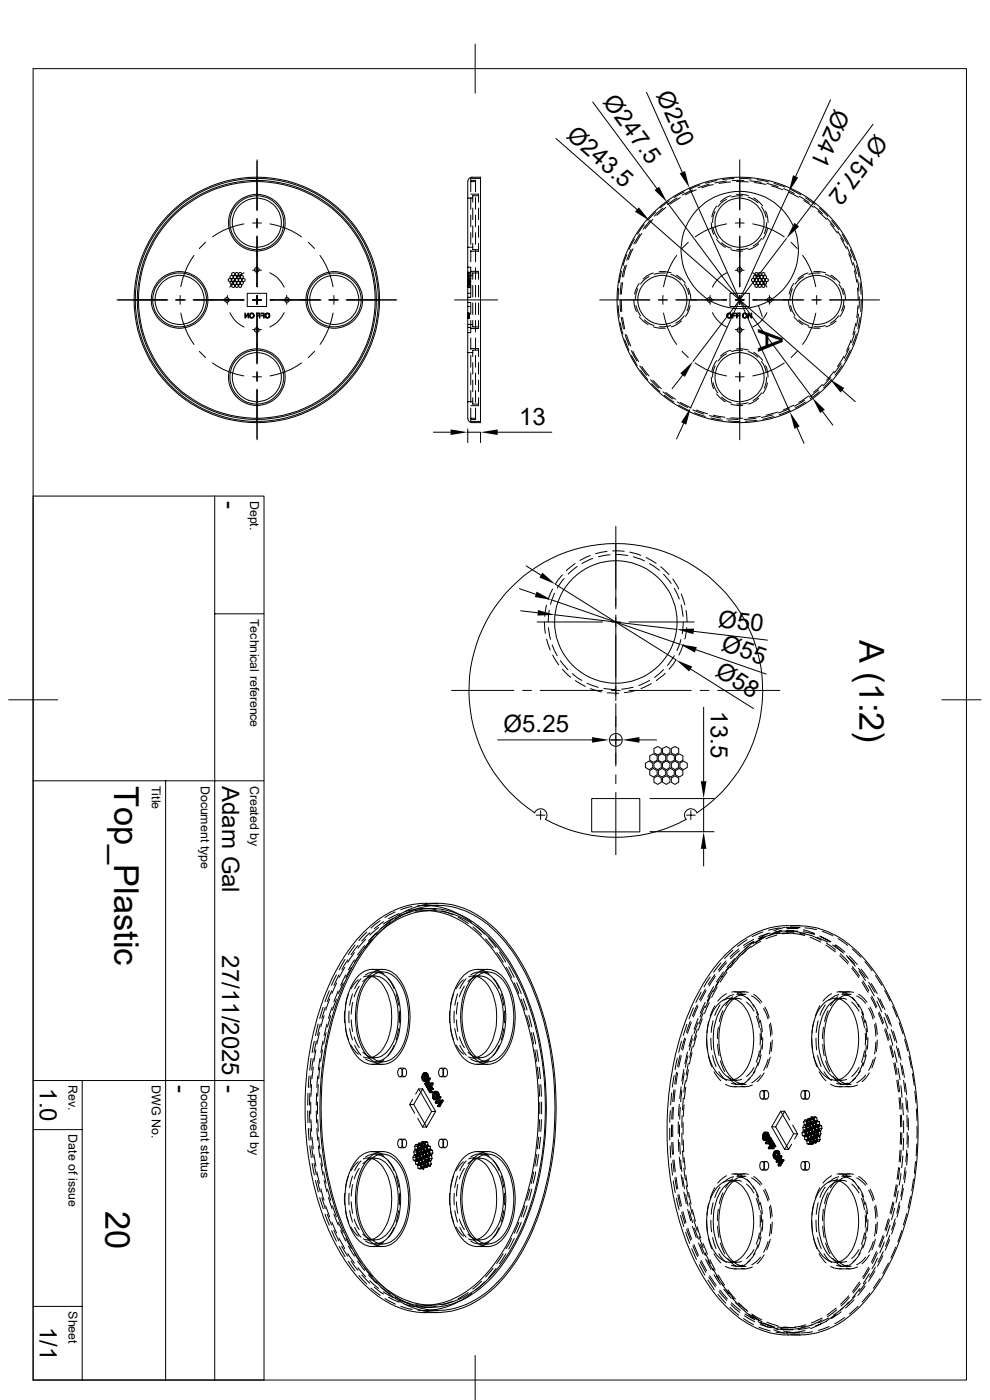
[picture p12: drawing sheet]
<svg xmlns="http://www.w3.org/2000/svg" width="210mm" height="297mm" viewBox="0 0 210 297" stroke-linecap="round" stroke-linejoin="round" font-family="sans-serif">
<defs><g id="words">
<g font-size="7.3">
<text x="160.8" y="69.8" transform="rotate(90 160.8 69.8)">A</text>
<text x="182.3" y="135.7" transform="rotate(90 182.3 135.7)">A (1:2)</text>
<text x="24.2" y="166.7" transform="rotate(90 24.2 166.7)">Top_Plastic</text>
<text x="22.4" y="257" transform="rotate(90 22.4 257)">20</text>
</g>
<g font-size="5.1">
<text x="127.8" y="21.7" transform="rotate(53 127.8 21.7)">Ø247.5</text>
<text x="139.1" y="20.1" transform="rotate(66 139.1 20.1)">Ø250</text>
<text x="177.1" y="22.9" transform="rotate(114 177.1 22.9)">Ø241</text>
<text x="119.9" y="29" transform="rotate(41 119.9 29)">Ø243.5</text>
<text x="185.7" y="28.3" transform="rotate(127 185.7 28.3)">Ø157.2</text>
<text x="110.2" y="90.2">13</text>
<text x="47.1" y="106.3" transform="rotate(90 47.1 106.3)">-</text>
<text x="152.2" y="132.9" transform="rotate(7 152.2 132.9)">Ø50</text>
<text x="152.8" y="137.9" transform="rotate(19 152.8 137.9)">Ø55</text>
<text x="151.5" y="143.2" transform="rotate(32 151.5 143.2)">Ø58</text>
<text x="106.8" y="155.4">Ø5.25</text>
<text x="150.8" y="150.9" transform="rotate(90 150.8 150.9)">13.5</text>
<text x="47.1" y="166.7" transform="rotate(90 47.1 166.7)">Adam Gal</text>
<text x="47.1" y="202.7" transform="rotate(90 47.1 202.7)">27/11/2025</text>
<text x="8.4" y="230.9" transform="rotate(90 8.4 230.9)">1.0</text>
<text x="36.7" y="230.3" transform="rotate(90 36.7 230.3)">-</text>
<text x="47.1" y="230.3" transform="rotate(90 47.1 230.3)">-</text>
<text x="8.4" y="281.4" transform="rotate(90 8.4 281.4)">1/1</text>
</g>
<g font-size="2.6">
<text x="53.1" y="106.3" transform="rotate(90 53.1 106.3)">Dept.</text>
<text x="53.1" y="131.3" transform="rotate(90 53.1 131.3)">Technical reference</text>
<text x="32.2" y="166.7" transform="rotate(90 32.2 166.7)">Title</text>
<text x="42.6" y="166.7" transform="rotate(90 42.6 166.7)">Document type</text>
<text x="53.1" y="166.7" transform="rotate(90 53.1 166.7)">Created by</text>
<text x="14.5" y="230.2" transform="rotate(90 14.5 230.2)">Rev.</text>
<text x="32.2" y="230.2" transform="rotate(90 32.2 230.2)">DWG No.</text>
<text x="42.6" y="230.2" transform="rotate(90 42.6 230.2)">Document status</text>
<text x="53.1" y="230.2" transform="rotate(90 53.1 230.2)">Approved by</text>
<text x="14.5" y="240.7" transform="rotate(90 14.5 240.7)">Date of issue</text>
<text x="14.5" y="278.2" transform="rotate(90 14.5 278.2)">Sheet</text>
</g>
</g></defs>
<g fill="none" stroke="#000" stroke-width=".21">
<path d="M7 14.6h198v278.2h-198zM100.8 9.4v10.4M137.2 19.6l7.5 16.9M54.5 33.9v10.8M99.2 38.4v50.5M99.3 38.4l.1-.4 .5-.4h2v52.1l-2-.1-.4-.2-.2-.5M99.9 38.3h1v2.4M99.9 38.5h1M101.9 37.8h-2v2.9M117.9 29.4l17.2 15M125.7 21.6l13.7 18.4M146.3 39.9l21.3 47.5"/>
<path d="M148.5 39.2l-2.3 1M150.5 39.1l-2.4 .7M151.3 39.2l-2.4 .6M152.1 38.3l-2.5 .6M154.1 38.4l-2.5 .4M155 38.6l-2.5 .3M155.7 37.8l-2.4 .3M156.3 38.5l2.4 .1M156.9 37.8l2.5 .2M156.9 33.9v10.7M157.8 38.3h-2.5M159 38.4l2.5 .3"/>
<path d="M160 38.7l2.5 .4M160.6 38.1l2.4 .5M162.7 38.9l2.4 .7M163.7 39.5l2.4 .8M164.2 38.9l2.3 .8M176.2 21.2l-7.4 16.2M185.2 26.4l-16.2 21.3M41.1 54.2a16 16 0 0 0-2.7 6.6M43.6 51.4l-1.3 1.3M48.4 59.2l.4-.1 .3 .1v.4l-.3 .2-.4-.2zM48.8 59.9l.3-.2 .3 .2v.3l-.3 .2-.3-.2zM48.8 58.6l.3-.2 .3 .2v.4l-.3 .1-.3-.1z"/>
<path d="M49.1 59.2l.4-.1 .3 .1v.4l-.3 .2-.4-.2zM49.1 58l.4-.2 .3 .2v.3l-.3 .2-.4-.2zM49.5 59.9l.4-.2 .3 .2v.3l-.3 .2-.4-.2zM49.5 58.6l.4-.2 .3 .2v.4l-.3 .1-.4-.1zM49.9 58l.3-.2 .3 .2v.3l-.3 .2-.3-.2zM49.9 59.2l.3-.1 .3 .1v.4l-.3 .2-.3-.2zM50.2 59.9l.4-.2 .3 .2v.3l-.3 .2-.4-.2zM50.2 58.6l.4-.2 .3 .2v.4l-.3 .1-.4-.1zM50.6 58l.3-.2 .4 .2v.3l-.4 .2-.3-.2zM50.6 59.2l.3-.1 .4 .1v.4l-.4 .2-.3-.2zM51 59.9l.3-.2 .3 .2v.3l-.3 .2-.3-.2zM51 58.6l.3-.2 .3 .2v.4l-.3 .1-.3-.1z"/>
<path d="M51.4 59.2l.3-.1 .3 .1v.4l-.3 .2-.3-.2zM51.7 47.5a16.4 16.4 0 0 0-6.6 2.7M51.8 57.9a6.1 6.1 0 0 0-3 3M53.6 57.4h1.9M53.6 47.3h1.9M54.5 50v10.8M54.5 46.3v2.1M57.2 57.9a5.9 5.9 0 0 1 3.1 3M57.3 47.5a16.2 16.2 0 0 1 6.7 2.7M65.4 51.4l1.3 1.3M67.9 54.2a16 16 0 0 1 2.8 6.6M99.2 59.9h.7"/>
<path d="M99.2 59.7h.7M99.2 59.8h.7M99.2 59.2h.7M99.2 59.1h.7M99.2 59.6h.7M99.2 58h.7M99.2 57.8h.7M99.2 58.5h.7M99.2 58.3h.7M99.2 59h.7M99.2 58.6h.7M99.2 58.4h1.1"/>
<path d="M99.2 56.7h.7M99.2 42h1.1M99.2 52.5h1.1M99.9 57.6h1.6v1.7M99.9 41.2h1.6v1.7M99.9 41.9v2.5M99.9 45.6v2.5M99.9 49.4v2.5M99.9 53.1v2.4M99.9 56.8v2.5M100.3 44.2v2.4M100.3 47.9v2.4"/>
<path d="M100.3 51.6v1.4h1.2M100.9 41.9v2.5M100.9 45.6v2.5M100.9 49.4v2.5M100.9 53.1v2.4M100.9 56.8v2.5M101.5 57.9h-1.2v1.4M101.5 41.5h-1.2v1.4M101.5 44.2v2.4M101.5 47.9v2.4M101.5 51.6v1.7h-1.6M131.8 60l-.2 2.4"/>
<path d="M131.8 57.5l-.4 2.4M132.1 59.9l-.3 2.5M132.6 56.3l-.6 2.5M132.9 56.3l-.6 2.4M133 54l-.8 2.3M133.9 52.9l-.9 2.3M134.3 52.8l-1 2.3M134.6 50.7l-1.2 2.2M135.7 49.7l-1.2 2.1M136.1 49.5l-1.3 2.1M136.7 47.7l-1.5 2M137.7 58.7l-1.3 .9-.5 .6"/>
<path d="M137.8 46.9l38.2 33.5M138 46.7l-1.6 1.9M138.5 46.6l-1.6 1.9M138.6 57.9l-1.4 .6-.8 .7M139.1 45l-1.7 1.7M139.9 57.6h1.1l1.4 .3M140.6 44.2l-1.8 1.6M141.1 58h-1.3l-1 .2M141.2 44l-1.8 1.7M141.5 42.9l30.8 41.4M142 42.6l-2 1.5M142.3 58.2l1.2 .6 .9 .6"/>
<path d="M143.5 58.4l1.1 .8 .8 .9M143.6 54.2a16 16 0 0 0-2.8 6.6M143.6 42l-2 1.4M144.3 41.9l-2.1 1.4M145.1 40.7l-2.1 1.2M146 51.4l-1.3 1.3M146.9 40.3l-2.2 1.1M147.7 40.3l-2.3 1M150.9 47.2l.1 1 .4 1.5M151.3 48.4l.4 1.2 .6 1M151.7 44.9l-.4 .9-.1 1.4M152 50.8l.8 .9 1.1 .8"/>
<path d="M152 43.7l-.8 1.6-.2 .7M153.1 51.5l1.2 .9 .8 .3M154.1 42.3l-.6 .3-1.2 1.3M154.1 47.5a15.8 15.8 0 0 0-6.6 2.7M154.2 57.9a6.3 6.3 0 0 0-3.1 3M155 41.5l-1.4 .7-.8 .6M155.1 53l1.3 .3h1.2M156 57.4h1.9M156 47.3h1.9M156.3 41.2h1.1l1.3 .3M156.9 46.3v2M156.9 50v10.8"/>
<path d="M157.5 41.6h-1.3l-1 .2M158.7 52.7l-1.6 .3-.8-.1M158.7 41.8l1.2 .6 .9 .6M159.4 59.2l.3-.1 .4 .1v.4l-.4 .2-.3-.2zM159.6 57.9a5.9 5.9 0 0 1 3.1 3M159.7 47.5a16.2 16.2 0 0 1 6.7 2.7M159.8 59.9l.3-.2 .3 .2v.3l-.3 .2-.3-.2zM159.8 58.6l.3-.2 .3 .2v.4l-.3 .1-.3-.1zM159.9 42l1.1 .8 .8 .9M160.1 58l.4-.2 .3 .2v.3l-.3 .2-.4-.2zM160.1 59.2l.4-.1 .3 .1v.4l-.3 .2-.4-.2zM160.5 59.9l.3-.2 .4 .2v.3l-.4 .2-.3-.2z"/>
<path d="M160.5 58.6l.3-.2 .4 .2v.4l-.4 .1-.3-.1zM160.9 58l.3-.2 .3 .2v.3l-.3 .2-.3-.2zM160.9 59.2l.3-.1 .3 .1v.4l-.3 .2-.3-.2zM161 51.7l-.8 .6-1.4 .7M161.2 59.9l.3-.2 .4 .2v.3l-.4 .2-.3-.2zM161.2 58.6l.3-.2 .4 .2v.4l-.4 .1-.3-.1zM161.5 50.6l-.8 1-.9 .6M161.5 43.9l.4 .5 .6 1.7M161.6 59.2l.3-.1 .4 .1v.4l-.4 .2-.3-.2zM161.6 58l.3-.2 .4 .2v.3l-.4 .2-.3-.2zM162 59.9l.3-.2 .3 .2v.3l-.3 .2-.3-.2zM162 58.6l.3-.2 .3 .2v.4l-.3 .1-.3-.1z"/>
<path d="M162.3 59.2l.3-.1 .4 .1v.4l-.4 .2-.3-.2zM162.4 44.8l.2 .5 .3 1.9M162.6 47.2v1l-.5 1.4M162.8 48.5l-.2 .7-.8 1.6M166.2 40l2.3 1.1M166.8 50.6l-19.8 26.1M167.2 40.7l2.3 1.2M167.3 40.8l-20.8 45.7M167.6 40.2l2.2 1.1M167.8 51.4l1.3 1.3M169.6 41.7l2.1 1.3M170.3 54.2a16 16 0 0 1 2.8 6.6"/>
<path d="M170.5 58.7l-.6 .3-1.2 1.2M170.5 42.5l2.1 1.5M170.9 42l2 1.4M171.4 57.9l-1.4 .6-.8 .7M172.6 57.6h1.2l1.3 .3M172.6 43.7l1.9 1.6M173.5 44.8l1.8 1.7M173.8 44.2l1.8 1.7M173.9 58h-1.3l-1 .2M175.1 58.2l1.2 .6 .9 .6M175.4 46.2l1.6 1.9M176.1 47.5l1.6 1.9"/>
<path d="M176.3 58.4a5.2 5.2 0 0 1 1.9 1.7M176.4 46.8l1.5 1.9M177.7 49.1l1.3 2.1M178.4 50.5l1.1 2.2M178.6 49.7l1.3 2.2M179.6 52.3l1 2.2M180 53.8l.9 2.4M180.4 53l.9 2.2M181 55.7l.7 2.4M181.2 57.4l.5 2.5M181.7 56.4l.5 2.4M181.9 59.3l.3 2.5"/>
<path d="M182.5 60l.2 2.4M24.8 63.6h10.8M37.2 63.6h2.1M38.2 62.7v1.9M38.4 66.4a17.5 17.5 0 0 0 2.7 6.7M40.9 63.6h10.8M42.3 74.5l1.3 1.4M45.1 77a15.4 15.4 0 0 0 6.6 2.8M48.3 62.7v1.9M48.8 66.3a6 6 0 0 0 3 3.1M49.1 60.5l.4-.2 .3 .2v.3l-.3 .2-.4-.2zM49.9 60.5l.3-.2 .3 .2v.3l-.3 .2-.3-.2z"/>
<path d="M50.6 60.5l.3-.2 .4 .2v.3l-.4 .2-.3-.2zM51.9 66.4h.2v.8l.6-.8v1.1h-.1v-.9l-.7 .9zM52.5 62.2h4.1v2.8h-4.1zM53.6 63.6h1.9M53.6 69.9h1.9M53.6 79.9h1.9M54.4 66.4h.8v1.1h-.2v-.5h-.5v-.1h.5v-.4h-.6zM54.5 62.7v1.9M54.5 66.4v10.8M54.5 78.8v2.1M55.4 66.4h.6v1.1h-.1v-.5h-.5v-.1h.5v-.4h-.5zM60.3 66.3a6.4 6.4 0 0 1-3.1 3.1"/>
<path d="M60.8 62.7v1.9M64 77a15.3 15.3 0 0 1-6.7 2.8M66.7 74.5l-1.3 1.4M68.1 63.6h-10.8M69.7 63.6h2.1M70.7 66.4a16.4 16.4 0 0 1-2.8 6.7M70.8 62.7v1.9M73.4 63.6h10.8M96.4 63.6h9.2M99.2 60.5h.7v2.5M99.2 67h.3M99.2 66.9h.3"/>
<path d="M99.2 66.5h.3M99.2 66.6h.3M99.2 66.7h.3M99.2 67.2h.3M99.2 67.4h.3M99.2 60.4h.7M99.2 60.2h.7M99.2 60.3h.7M99.2 61h.7M99.2 60.8h.7M99.2 65h.7M99.2 62.2h.7"/>
<path d="M99.2 63.1h.7M99.2 64.2h.7M99.2 69.5h.7M99.2 70.6h.7M99.2 68.8h1.1M99.2 74.8h1.1M99.5 66.4h-.3h.3v1.1l-.3-.1M99.9 74h1.6v1.6M99.9 64.3v2.4M99.9 68v2.4M99.9 71.7v2.5M99.9 75.4v2.5"/>
<path d="M99.9 79.1v2.5M100.3 76.9v2.5M100.3 60.5v2.5M100.3 64.3v2.4M100.3 68v1.3h1.2M100.9 60.5v2.5M100.9 64.3v2.4M100.9 68v2.4M100.9 71.7v2.5M100.9 75.4v2.5M100.9 79.1v2.5M101.5 74.3h-1.2v1.3"/>
<path d="M101.5 76.9v2.5M101.5 60.5v2.5M101.5 64.3v2.4M101.5 68v1.7h-1.6M127.2 63.6h10.7M131.1 64.8l.3 2.5M131.2 61.2l-.1 2.4M131.5 63.6l.2 2.5M131.6 68.5l.6 2.4M131.8 63.6l.1 2.5M131.8 67.3l.4 2.5M132.1 67.4l.4 2.4"/>
<path d="M132.5 72.1l.9 2.2M132.6 71l.8 2.3M132.9 71l.9 2.4M133.9 74.4l1.2 2.2M133.9 75.4l1.3 2.2M134.3 74.5l1.2 2.2M134.5 63.6v1l.5 1.5M134.9 64.8l.4 1.2 .6 1M135.3 61.3l-.3 .9-.2 1.4M135.6 60.1l-.8 1.6-.2 .7M135.6 67.2a4.9 4.9 0 0 0 1.9 1.6M135.7 77.6l1.5 2"/>
<path d="M135.9 78.6l1.5 1.9M136.1 77.8l1.6 2M136.7 67.9l1.2 .8 .8 .4M138.6 69.3l1.4 .3h1.1M139.6 63.6h2M140.6 62.7v1.9M140.8 66.4a15.8 15.8 0 0 0 2.8 6.7M142.3 69l-1.5 .3h-.9M144.6 68.1l-.8 .6-1.4 .6M144.7 74.5l1.3 1.4M144.8 79.6l-2.2 2.9M145.1 67a4.3 4.3 0 0 1-1.7 1.6"/>
<path d="M145.2 60.3l.3 .5 .6 1.7M146 61.2l.5 1.4 .1 1M146.3 63.6l-.1 1-.4 1.4M146.4 64.9l-.6 1.6-.4 .6M147.4 77a16 16 0 0 0 6.7 2.8M150.7 62.7v1.9M151.1 66.3a6.4 6.4 0 0 0 3.1 3.1M151.7 77.6l-.4 1-.1 1.4M152 76.5l-.8 1.6-.2 .7M154.1 75.1l-.6 .3-1.2 1.2M154.1 63.6h-10.8M154.9 62.2h4.1v2.8h-4.1z"/>
<path d="M155 74.3l-1.4 .6-.8 .7M155.4 66.4h.6v.1h-.5v.4h.5v.1h-.5v.5h-.1zM156 69.9h1.9M156 79.9h1.9M156 63.6h1.9M156.3 66.4h.7v.1h-.6v.4h.5v.1h-.5v.5h-.1zM156.3 74h1.1l1.3 .3M156.9 62.7v1.9M156.9 66.4v10.8M156.9 79v1.9M157.5 74.3h-1.3l-1 .2M158.7 66.4l.6 .8v-.8h.2v1.1l-.7-.9v.9h-.1z"/>
<path d="M158.7 74.6l1.2 .5 .9 .7M159.7 63.6h10.8M159.9 74.8l1.1 .8 .8 .9M160.1 60.5l.4-.2 .3 .2v.3l-.3 .2-.4-.2zM160.9 60.5l.3-.2 .3 .2v.3l-.3 .2-.3-.2zM160.9 64.9l.8 2.3M161.5 76.7l.4 .5 .6 1.7M161.6 60.5l.3-.2 .4 .2v.3l-.4 .2-.3-.2zM162.4 77.6l.2 .5 .3 1.9M162.7 66.3a6.4 6.4 0 0 1-3.1 3.1M163.2 62.7v1.9M166.4 77a16 16 0 0 1-6.7 2.8"/>
<path d="M167.3 63.6v1l.5 1.5M167.7 64.8l.4 1.2 .6 1M168.1 61.3l-.3 .9-.2 1.4M168.4 60.1l-.4 .6-.6 1.7M168.4 67.2a4.9 4.9 0 0 0 1.9 1.6M169.1 74.5l-1.3 1.4M169.5 67.9l1.2 .8 .8 .4M171.4 69.3l1.4 .3h1.1M172.2 63.6h2M173.1 66.4a15.8 15.8 0 0 1-2.8 6.7M173.2 62.7v1.9M175 69l-1.4 .3h-.9"/>
<path d="M175.9 63.6h10.7M177 78.8l-1.7 1.9M177.4 68.1l-.8 .6-1.4 .6M177.9 67l-.8 .9-1 .7M178 60.3l.7 1.4 .2 .8M178.4 77.1l-1.4 2M178.6 77.6l-1.4 2M178.8 61.2l.5 1.4 .1 1M179 75.6l-1.3 2.2M179 63.6l-.1 1-.4 1.4M179.2 64.9l-.2 .7-.8 1.5M180.1 73.8l-1 2.2"/>
<path d="M180.4 74.3l-1.2 2.2M180.5 72.2l-.9 2.3M181.4 70.3l-.8 2.4M181.5 68.6l-.6 2.4M181.7 70.9l-.9 2.3M181.9 61.1l.1 2.5M182 64.9l-.3 2.5M182.1 66.7l-.4 2.4M182.3 63l-.1 2.4M182.5 67.3l-.5 2.4M182.7 63.6l-.1 2.5M54.5 82.5v10.8"/>
<path d="M91.9 91.7h3.7M99.2 91v2.9M99.2 91.7h2.7M99.2 85.2h1.1M99.9 82.8v2.5M99.9 86.6v2.8h2M99.9 88.7h1M100.3 80.6v2.5M100.3 84.4v1.3h1.2M100.9 82.8v2.5M100.9 86.6v2.4h-1M101.5 80.6v2.5"/>
<path d="M101.5 84.4v1.7h-1.6M101.9 91.9v2M105.6 91.7h11.5M138 80.6l1.7 1.7M138.2 81.4l1.8 1.7M138.5 80.7l1.8 1.8M140.7 83.1l2 1.5M140.9 83.9l2.1 1.4M141.2 83.3l2.1 1.4M143.7 85.3l2.2 1.1M144 86l2.2 1.1M144.4 85.4l2.2 1.1"/>
<path d="M145 89.8l-1.5 3.3M147 87l2.3 .8M147.3 87.5l2.3 .8M147.7 87l2.4 .8M150.5 88.2l2.4 .5M150.8 88.7l2.4 .5M150.9 80l.1 1 .4 1.5M151.3 81.2l.4 1.2 .6 1M151.3 88.1l2.5 .4M152 83.6l.8 .9 1.1 .7M153.1 84.2l1.2 .9 .8 .4M154.1 88.9l2.5 .1"/>
<path d="M154.4 89.3l2.5 .1M155 88.6l2.6 .1M155.1 85.7l1.3 .3h1.2M156.9 82.7v10.6M158.7 85.4l-1.6 .3h-.8M160.3 88.8l-2.4 .2M160.6 89.2l-2.5 .2M161 84.5l-.8 .6-1.4 .6M161.3 88.3l-2.5 .3M161.5 83.4l-.8 .9-.9 .7M162.6 80v1l-.5 1.3M162.8 81.2l-.2 .8-.8 1.5"/>
<path d="M164 88l-2.5 .6M164.2 88.4l-2.4 .5M164.9 87.4l-2.4 .7M167.4 86.7l-2.3 .9M167.6 87.1l-2.2 .9M168.4 86l-2.3 1M169.1 90.7l1.5 3.4M170.6 84.9l-2.1 1.3M170.9 85.3l-2.2 1.2M171.6 84l-2.1 1.3M173.7 82.7l-2 1.5M173.8 83.1l-1.9 1.5"/>
<path d="M174.5 81.6l-1.9 1.6M174.5 87.2l2.2 3M176.2 80.1l-1.7 1.8M176.4 80.5l-1.7 1.8M178.7 82.8l2.7 2.4M7 105.2h49v187.6h-49M45.6 105.2v187.6M122 119.5l-1.9 1.6M125.2 117.9l-2.2 1M125.7 118.5l-2.2 1M128.8 117l-2.4 .5M129.4 117.7l-2.4 .4"/>
<path d="M130 116.9l2.4 .1M130.6 117.6l2.5 .3M130.6 111.7v17.5M133.6 117.1l2.3 .7M134.4 118.1l2.3 .9M137.1 118.3l2.1 1.2M137.8 119.6l2.1 1.4M45.6 130.2h10.4M110.2 124.9l3.4 1.2M110.4 129.6l3.7 .4M111.6 120.1l3.1 1.9M114 132h13.8"/>
<path d="M115.5 132l.2 2.4M116 135.6l.7 2.3M116 128.4l-.4 2.4M116.3 133.2l.5 2.4M116.5 129.5l-.2 2.5M117.1 127.3l27 9.4M117.1 136.8l1.1 2.3M117.2 125l-1 2.2M117.3 139l1.2 2.1M117.6 125.9l-.8 2.3M117.7 130.4l25.9 3.1M117.8 124l25.6 16-1.5 2"/>
<path d="M119.3 122l-1.5 1.9M119.7 122.7l-1.5 2.1M122.4 120.2l-1.9 1.6M129.7 132h1.9M130.6 130.5v18.1M133.4 132h13.9M140.2 120.2l1.7 1.7M140.8 121.8l1.6 2M142.7 122.9l1.3 2M143 139.1l-1.4 2.1M143 124.8l1.1 2.3M144.4 135.7l-.8 2.3"/>
<path d="M144.5 128.3l.4 2.5M144.5 126l.8 2.3M144.9 132l-.2 2.5M144.9 136.7l-.9 2.3M145.5 129.5l.3 2.5M145.7 133.1l-.4 2.5M147.2 133.9l15.6 1.9M147.6 137.8l14.9 5.2M1.8 148.5h10.4M95.8 146.5h13.2M110.9 146.5h1.8M114.6 146.5h13.2"/>
<path d="M118.9 140.2l1.6 1.9M119.3 142l1.8 1.7M121.4 142.9l2 1.5M122 144.4l2.2 1.2M124.5 144.9l2.4 .9M125.3 146.1l2.3 .7M127.8 157h-22.2M128.1 146.1l2.5 .2M128.8 147l2.4 .1M129.2 157h2.8M129.7 146.5h1.9M130.6 149.3v13.2"/>
<path d="M133.4 146.5h13.2M133.4 157h5.9M134.3 145.8l-2.4 .4M134.8 146.5l-2.3 .4M137.8 144.4l-2.3 1M138.2 145l-2.2 1.1M138.7 158.8l.8-.4 .8 .4v.9l-.8 .4-.8-.4zM140.5 158.8l.9-.4 .7 .4v.9l-.7 .4-.9-.4zM140.8 142.1l-1.9 1.6M141.1 142.8l-1.9 1.6M142.4 158.8l.8-.4 .8 .4v.9l-.8 .4-.8-.4zM146.5 141.9l13.4 8.4"/>
<path d="M148.5 146.5h1.9M149.3 150v15.7M152.2 146.5h13.2M199.8 148.5h8.3M7 165.7h49M35.1 165.7v127.1M113.4 172.5a1.35 1.35 0 0 1 2-.7 1.35 1.35 0 0 1 .3 2 31.2 31.2 0 0 0 29.9 0M113.4 172.4a31.2 31.2 0 0 1-6.2-46.4 31.2 31.2 0 0 1 46.9 0 31.2 31.2 0 0 1-6.2 46.4M113.7 172.9h1.9M114.7 172v1.9M125.5 169.4h10.2v7.1h-10.2zM130.6 164.4v1.8"/>
<path d="M130.6 168.1v13.2M136.9 161.9l.8-.4 .8 .4v.9l-.8 .5-.8-.5zM137.8 160.4l.8-.5 .8 .5v.9l-.8 .4-.8-.4zM137.8 163.5l.8-.5 .8 .5v.9l-.8 .4-.8-.4zM137.9 169.4h13.6M137.9 176.4h13.6M138.7 161.9l.8-.4 .8 .4v.9l-.8 .5-.8-.5zM138.7 165.1l.8-.5 .8 .5v.8l-.8 .5-.8-.5zM139.7 160.4l.7-.5 .8 .5v.9l-.8 .4-.7-.4zM139.7 163.5l.7-.5 .8 .5v.9l-.8 .4-.7-.4zM140.5 165.1l.9-.5 .7 .5v.8l-.7 .5-.9-.5zM140.5 161.9l.9-.4 .7 .4v.9l-.7 .5-.9-.5z"/>
<path d="M141.5 160.4l.7-.5 .8 .5v.9l-.8 .4-.7-.4zM141.5 163.5l.7-.5 .8 .5v.9l-.8 .4-.7-.4zM142.4 165.1l.8-.5 .8 .5v.8l-.8 .5-.8-.5zM142.4 161.9l.8-.4 .8 .4v.9l-.8 .5-.8-.5zM143.3 160.4l.8-.5 .8 .5v.9l-.8 .4-.8-.4zM143.3 163.5l.8-.5 .8 .5v.9l-.8 .4-.8-.4zM144.2 161.9l.8-.4 .8 .4v.9l-.8 .5-.8-.5zM145.6 172.9h1.9M146.6 172v1.9M147.8 172.5a1.36 1.36 0 0 0-2-.7 1.36 1.36 0 0 0-.3 2.1M149.3 169.4v7M77.6 199.3l-1.7 1.8"/>
<path d="M77.8 197.7l-1.7 1.9M78.5 197.9l-1.7 1.7M79 199.3l-1.7 1.8M79.9 197.9l-1.8 1.7M80.2 198.2a17 17 0 0 1 15.1-5.9 20 20 0 0 1 12.4 8.2 48.3 48.3 0 0 1 8.6 20.1 70 70 0 0 1-3.4 40 33.4 33.4 0 0 1-10.5 14.1 15.4 15.4 0 0 1-19 0 34 34 0 0 1-11.1-15.8 69.9 69.9 0 0 1 .7-49.5 37.1 37.1 0 0 1 7.2-11.2zM80.3 196.8l-1.9 1.6M80.6 195.3l-1.9 1.6M80.7 197.1a17.6 17.6 0 0 1 12.8-5.5 19.2 19.2 0 0 1 13.6 7.7 49.9 49.9 0 0 1 9.8 23.3 69.7 69.7 0 0 1-4.4 39.6 30.6 30.6 0 0 1-11.8 14.1 15.4 15.4 0 0 1-17.8-1.5 36.4 36.4 0 0 1-11.6-17.8 71 71 0 0 1 1.3-47.5 37.6 37.6 0 0 1 8.1-12.4zM80.9 197.4l-1.1 1M81 197.4a15.3 15.3 0 0 1 20.7-.3 35.3 35.3 0 0 1 10.5 16.3 68.7 68.7 0 0 1-1.3 46.7 31 31 0 0 1-11.4 14.4 15.2 15.2 0 0 1-18.5-1.8M81.4 195.5l-2 1.5M82.8 195.5l-2 1.5"/>
<path d="M83.5 194.8l-2.2 1.2M83.8 194.9a15 15 0 0 1 17.5 1.4 34.6 34.6 0 0 1 10.6 15.6 68.9 68.9 0 0 1-.6 47.9 31.7 31.7 0 0 1-12.1 15.4 14.8 14.8 0 0 1-15.3 0M83.8 193.5l-2.1 1.1M84.7 193.8l-2.3 1.1M87 193.5l-2.4 .8M87.4 192.3l-2.4 .7M90.1 192.7l-1.6 .1-2.6 .6M90.1 193.2h1.4M90.1 192.7h1.4M90.1 192.1h2.8M90.1 192.7l2.4 .3M90.8 193.2a18.8 18.8 0 0 1 13.1 7.5 47.5 47.5 0 0 1 9.3 22.4 67.6 67.6 0 0 1-4.2 38.1 29.5 29.5 0 0 1-11.3 13.6 14.9 14.9 0 0 1-9.5 2"/>
<path d="M90.8 193.2l-2.6 .1M91.5 192.2a16.2 16.2 0 0 1 8.5 3.5M91.5 192.1l-2.9 .1M92.9 191.6h-2.5a18.9 18.9 0 0 0-13.8 6.7 44.3 44.3 0 0 0-9.9 19.8l-.7 3-.9 6.1-.4 5.8 .1 6.3 .6 5.6 .6 4.1 1.5 5.8 .9 2.8a36 36 0 0 0 11.9 17.4 17.4 17.4 0 0 0 9.7 3.5h2.9M93.8 193.3l2.3 .8M97.2 194.6l2.1 1.3M100.3 196.6l1.9 1.7M101 196.5l1.8 1.7M103 199.2l1.6 1.9M103.7 199.1l1.5 1.9M149.3 180.1v3.6M158.5 199.3l-2 1.5"/>
<path d="M159.8 199.9l-1.9 1.6M159.9 199.3l-2.2 1.3M159.9 199.7l-2.1 1.3M161.4 199.7l-2.1 1.3M161.8 197.7l-2.2 1M161.9 199l-2.2 1.2M162.3 198.8l-2.1 1.3M163 198l-2.2 1.2M163.4 198.4l-2.4 .8M163.4 198l-2.4 .8M164.8 198.4l-2.3 .8M165.4 197.8l-2.4 .7"/>
<path d="M165.5 196.9l-2.5 .5M165.8 197.4l-2.3 .8M166.5 196.7l-2.4 .8M166.7 196.8l2.5 .2M166.9 197.9h1.4M166.9 197.5h1.4M166.9 196.8h2.8M167 198l-2.4 .1M167 197.5l-2.5 .2M167.7 196.5l2-.1h-2.5a18.9 18.9 0 0 0-13.8 6.7 44.3 44.3 0 0 0-9.9 19.8l-.7 2.9-.9 6.1-.4 5.8 .1 6.3 .6 5.7 .6 4 1.5 5.8 .9 2.8a36 36 0 0 0 11.9 17.5 16.8 16.8 0 0 0 10.1 3.4h2.5M168.3 198l2.4 .5M168.3 197.6l2.5 .4"/>
<path d="M168.5 198l-2.5 .1M169.2 197.5l-2.5 .1M169.5 196.8l-2.5 .3M169.7 198l2.4 .5M169.7 196.4a18.5 18.5 0 0 1 13.6 6.9 46.4 46.4 0 0 1 9.7 20.4 72.2 72.2 0 0 1-2.2 39.6 37.3 37.3 0 0 1-9.6 15.1 17.2 17.2 0 0 1-11.5 4.8M170.4 197.7l2.4 .5M170.4 197.3l2.4 .7M170.7 196.8l2.5 .4M171.9 198.8l2.2 1.1M172 198.4l2.2 1.1M173.3 198.8l2.3 1.1M173.9 198.6l2.2 1.3"/>
<path d="M174 198.7l2.2 1.1M174.4 197.6l2.3 .9M177.8 199.1l2 1.5M67.5 217.3l-.6 2.4M67.8 219.1l-.6 2.4M67.9 217.3l-.5 2.4M68.5 213.7l-.7 2.4M68.7 215.5l-.6 2.3M69 213.7l-.7 2.4M69.2 219.1l-.5 2.4M69.3 217.3l-.6 2.4M69.9 210.2l-.9 2.3"/>
<path d="M69.9 211.9l-.8 2.4M70.1 215.5l-.6 2.3M70.4 210.2l-1 2.3M70.4 213.7l-.7 2.4M71.4 206.8l-1.1 2.2M71.4 212l-.9 2.3M71.4 208.5l-1 2.3M71.8 210.2l-1 2.3M71.9 206.8l-1.1 2.2M72.8 208.5l-1 2.3M73.2 214.5v2.5M73.2 205.2l-1.3 2.2"/>
<path d="M73.2 203.5l-1.2 2.2M73.3 218.2l.7 2.4M73.3 206.8l-1 2.3M73.8 203.6l-1.3 2.1M73.9 210.9l-.6 2.4M74 214.5v2.5M74.2 218.2l.6 2.4M74.5 216.4l.3 2.4M74.5 205.2l-1.1 2.2M74.8 210.9l-.6 2.4M74.8 212.6l-.3 2.5M75.2 203.6l-1.3 2.1"/>
<path d="M75.2 202.1l-1.4 2.1M75.3 200.5l-1.4 2M75.9 200.6l-1.4 2M76 207.9l-1.1 1.1-.4 .8M76.2 209.2l-1.1 2.3M76.6 207.6l-1.4 2.1M76.6 202.1l-1.4 2.1M77.3 200.6l-1.4 2M78.1 207.1h1.4M78.3 207.6a3.7 3.7 0 0 1 5.8 0 13.3 13.3 0 0 1 2.5 10 9.3 9.3 0 0 1-3.5 7.1 3.8 3.8 0 0 1-5.3-1.4 14.5 14.5 0 0 1 0-15.1zM78.4 206.8a3.9 3.9 0 0 1 6 .5 15 15 0 0 1 1.9 13.2 7.5 7.5 0 0 1-4 5.1 4.2 4.2 0 0 1-4.8-2.1 15.4 15.4 0 0 1 0-15.6zM78.8 207.1h-.7l-1 .2"/>
<path d="M78.8 207.1l-.7 .3-1.1 .8M78.8 207.1a3.7 3.7 0 0 1 4 2.1 13.3 13.3 0 0 1 0 13.1 3.7 3.7 0 0 1-4 2 6.4 6.4 0 0 0 3.9-5.1 12.4 12.4 0 0 0-2-10.9l-.9-.7zM79 205.7a5.3 5.3 0 0 0-4.5 3.6 15.8 15.8 0 0 0 .8 14.2 4.8 4.8 0 0 0 3.7 2.3M79 205.7a4.1 4.1 0 0 1 2.4 1M79 205.7h2.2M79.5 206.2h1.7M80.3 206.3a3.5 3.5 0 0 0-2.8 .5M80.3 206.3a6.1 6.1 0 0 1 3.7 4 14.9 14.9 0 0 1-1.1 13 4.7 4.7 0 0 1-2.6 1.8M82.3 207.6l1.3 2.1M84 210.9l.6 2.4M84.6 218.2l-.6 2.4M84.7 214.5v2.5"/>
<path d="M95.4 214.5v2.5M95.6 218.2l.6 2.4M96.2 210.9l-.6 2.4M96.4 214.5v2.5M96.5 218.2l.6 2.4M96.8 216.4l.3 2.4M97.1 210.9l-.6 2.4M97.1 212.6l-.3 2.5M98.3 207.9l-1.6 1.9M98.5 209.2l-1 2.3M98.9 207.6l-1.4 2.1M100.4 207.1h1.4"/>
<path d="M100.6 207.6a3.7 3.7 0 0 1 5.8 0 13.3 13.3 0 0 1 2.5 10 9.3 9.3 0 0 1-3.5 7.1 3.8 3.8 0 0 1-5.3-1.4 14.5 14.5 0 0 1 0-15.1zM100.8 206.8a3.9 3.9 0 0 1 5.9 .5 15 15 0 0 1 1.9 13.2 7.5 7.5 0 0 1-4 5.1 4.2 4.2 0 0 1-4.8-2.1 15.4 15.4 0 0 1 0-15.6zM101.1 207.1l-1.3 .7-.5 .4M101.1 207.1a6.4 6.4 0 0 1 3.8 5.2 12.4 12.4 0 0 1-1.9 10.8l-.5 .5a3.1 3.1 0 0 1-3.1 .6M101.1 207.1h-.7l-1 .2M101.1 207.1a3.7 3.7 0 0 1 4 2.1 13.3 13.3 0 0 1 0 13.1 3.7 3.7 0 0 1-4 2M101.2 205.7a5.3 5.3 0 0 0-4.5 3.6 15.8 15.8 0 0 0 .8 14.2 4.8 4.8 0 0 0 3.7 2.3M101.2 205.7a4 4 0 0 1 2.6 1M101.2 205.7h2.3M101.8 206.2h1.7M102.7 206.3a3.4 3.4 0 0 0-2.9 .5M102.7 206.3a6.1 6.1 0 0 1 3.6 4 14.9 14.9 0 0 1-1.1 13 4.7 4.7 0 0 1-2.5 1.8"/>
<path d="M104.6 207.6l1.3 2.1M105.4 202.1l1.4 2M106 202l1.3 2.1M106.3 210.9l.5 2.4M106.8 218.2l-.5 2.4M107 214.5v2.5M107.4 205.2l1.1 2.2M107.9 205.1l1.2 2.2M109.1 208.5l1 2.3M109.6 208.5l1 2.3M110.5 212l.9 2.3M111 211.9l.8 2.3"/>
<path d="M111.7 215.5l.7 2.3M112.2 215.4l.6 2.4M112.7 219.1l.5 2.4M113.1 219l.5 2.5M145.7 217.3l-.8 2.4M146.4 216.7l-.8 2.3M146.6 216.9l-.8 2.3M146.9 219.6l-.7 2.4M147.1 213.8l-.9 2.4M147.8 219.7l-.7 2.4M147.9 218.4l-.7 2.4M147.9 213.2l-1 2.3"/>
<path d="M148.1 216.9l-.9 2.3M148.1 213.5l-1 2.2M148.1 216.1l-.9 2.3M148.7 210.5l-1.1 2.2M149 216.2l-.8 2.3M149.2 214.9l-.9 2.3M149.5 213.5l-1 2.2M149.6 212.6l-1.1 2.3M149.6 209.9l-1.2 2.2M149.8 210.2l-1.2 2.2M150.3 216.7l-.3 2.4M150.5 212.7l-1.1 2.3"/>
<path d="M150.7 207.3l-1.3 2.1M150.7 211.5l-1.1 2.2M151.2 210.2l-1.2 2.2M151.3 216.6l-.4 2.4M151.4 209.3l-1.2 2.2M151.6 213.4l-.9 2.2M151.6 206.8l-1.4 2M151.8 207.1l-1.4 2.1M152.1 213.3a3.4 3.4 0 0 1 5.6 0 13.2 13.2 0 0 1 1.2 12.4 5.1 5.1 0 0 1-3.7 3.5 4.4 4.4 0 0 1-3.9-2.8 13.5 13.5 0 0 1 .4-12.5zM152.1 209.4l-1.1 2.2M152.4 217.9l-.2 2.4M152.5 208.2l-1.2 2.2"/>
<path d="M152.7 213.2l-1.1 2.2M152.9 204.3l-1.5 1.9M153.2 207.1l-1.4 2.1M153.4 214.4l-.8 2.3M153.5 206.2l-1.5 2.1M154 203.9l-1.6 1.9M154.1 210.8l-.6 .4-1.2 1.2M154.1 204.3l-1.6 1.8M154.2 206.3l-1.4 2.1M154.6 205.2l-1.4 2M154.9 211.8h1.4M155.2 210.5a3.2 3.2 0 0 1 2.4 .4"/>
<path d="M155.4 211.5l-.7 .6-.8 1.3M155.5 201.6l-1.8 1.7M155.5 204.3l-1.5 1.8M155.6 211.9a10.6 10.6 0 0 0-3.1 7.6 12.9 12.9 0 0 0 2.6 9.1l.5 .4M155.6 211.9a6.4 6.4 0 0 0-3.9 5.1 12.4 12.4 0 0 0 2 10.9l.9 .7 1 .5M155.6 211.9l.7-.1 1 .2M155.6 211a4.1 4.1 0 0 0-2.1 1.2M155.7 210.4h2.3M155.9 203.4l-1.7 1.8M156.3 210.9h1.7M156.5 203.4l-1.6 1.9M156.7 201.3l-1.8 1.7"/>
<path d="M156.8 201.7l-1.8 1.7M156.8 211a3.5 3.5 0 0 1 2.2 1.2M157 202.4l-1.6 1.8M158.2 210.9a3.9 3.9 0 0 0-2.6 1M158.2 201.7l-1.8 1.7M158.4 212.6l1.1 1.1 .4 .8M158.5 211.7l1.5 1.9M158.7 200.9l-1.9 1.6M158.8 210.5a3 3 0 0 0-2.4 .3M159.3 200.8l-1.9 1.7M159.4 211.3a4.5 4.5 0 0 1 1.9 1.6M159.8 213.1l1.1 2.2"/>
<path d="M159.9 210.9l1.7 1.7M160.4 215.6l.7 2.4M160.5 214.7l.7 2.3M161.2 219.2v2.5M161.3 216.5l.4 2.4M161.4 218.2l.1 2.4M162 213.9l.9 2.3M162.3 213.7l.9 2.2M163.2 217.4l.3 2.4M163.4 217l.4 2.5M172.6 216.7l-.3 2.4M173.6 216.6l-.5 2.4"/>
<path d="M173.9 213.4l-.9 2.2M174.4 213.3a3.4 3.4 0 0 1 5.6 0 13.2 13.2 0 0 1 1.1 12.4 5.1 5.1 0 0 1-3.7 3.5 4.4 4.4 0 0 1-3.9-2.8 13.5 13.5 0 0 1 .4-12.5zM174.7 217.9l-.2 2.4M175 213.2l-1.1 2.2M175.2 200.5l2 1.4M175.3 200.1l2 1.4M175.7 214.4l-.8 2.3M176.4 210.8l-.6 .4-1.2 1.2M176.6 200.5l2 1.4M177 200.6l1.9 1.6M177.2 211.8h1.4M177.2 200.4l2 1.6"/>
<path d="M177.5 210.5a3.2 3.2 0 0 1 2.4 .4M177.7 211.5l-1.5 1.9M177.9 211.9a10.6 10.6 0 0 0-3.1 7.6 12.9 12.9 0 0 0 2.6 9.1l.5 .4M177.9 211.9a6.4 6.4 0 0 0-3.9 5.1 12.4 12.4 0 0 0 2 10.9l.9 .7 1 .5M177.9 211.9l.7-.1 1 .2M177.9 211a4.1 4.1 0 0 0-2.1 1.2M178 210.4h2.3M178.1 202.7l1.8 1.8M178.3 202.4l1.7 1.7M178.6 210.9h1.7M179.2 211a3.3 3.3 0 0 1 2.1 1.2M179.5 202.7l1.8 1.8"/>
<path d="M179.8 203.1l1.6 1.9M180.2 202.8l1.7 1.8M180.6 210.9a3.8 3.8 0 0 0-2.7 1M180.7 212.6l1.5 1.9M180.7 205.4l1.5 2M180.8 205.1l1.5 2M180.8 201.3l1.8 1.8M180.8 211.7l.6 .6 .8 1.3M181.1 210.5a3 3 0 0 0-2.4 .3M181.7 211.3a4.5 4.5 0 0 1 1.9 1.6M182.1 213.1l1.1 2.2M182.1 205.4l1.5 2"/>
<path d="M182.2 210.9l.6 .4 1.1 1.3M182.2 206l1.4 2M182.7 205.6l1.4 2M182.8 215.6l.6 2.4M182.8 214.7l.7 2.3M182.9 208.4l1.2 2.1M183 208.1l1.3 2.1M183.5 204l1.5 2M183.6 219.2v2.5M183.6 216.5l.4 2.4M183.7 218.2l.2 2.4M184.2 209.1l1.3 2.2"/>
<path d="M184.3 208.4l1.3 2.1M184.3 213.9l.6 1.3 .3 1M184.6 213.7l.9 2.2M184.7 211.6l1.1 2.2M184.8 208.7l1.3 2.1M184.9 211.3l1.1 2.3M185.5 217.4l.3 2.4M185.7 207l1.4 2M185.8 217l.3 2.5M186 212.4l1 2.3M186.2 211.6l1 2.2M186.4 215l.8 2.3"/>
<path d="M186.5 214.7l1 2.3M186.6 211.9l1.1 2.3M187.5 215.9l.8 2.3M187.7 218.4l.7 2.4M187.7 210.1l1.1 2.2M187.7 215l1 2.3M187.9 218.2l.7 2.4M188.2 215.3l.9 2.4M188.7 219.4l.7 2.4M189.1 218.4l.7 2.4M189.4 213.5l.9 2.3M189.5 218.8l.7 2.4"/>
<path d="M190.8 217l.8 2.3M7 229.2h49M7 239.6h10.4M17.4 229.2v63.6M65.3 235.7v2.5M65.3 231.9v2.5M65.4 239.4l.2 2.5M65.6 228.3l-.2 2.4M65.7 235.7v2.5M65.7 231.9v2.5M65.8 239.4l.2 2.5M65.9 233.8v2.5"/>
<path d="M66 237.5l.1 2.5M66 224.5l-.3 2.5M66 228.2l-.2 2.5M66.1 230.1l-.1 2.5M66.5 224.5l-.4 2.5M66.5 226.4l-.3 2.5M66.7 220.9l-.5 2.4M67 222.7l-.4 2.5M67.1 235.7v2.5M67.1 220.9l-.5 2.4M67.1 231.9v2.5M67.2 239.4l.2 2.5"/>
<path d="M67.4 233.8v2.5M67.4 228.3l-.2 2.4M67.4 237.5l.1 2.5M67.5 230.1l-.1 2.5M67.9 224.5l-.4 2.5M67.9 226.4l-.3 2.5M68.4 222.7l-.4 2.5M68.5 220.9l-.4 2.4M74.5 221.7l1 1.5 .5 .4M75.1 220l1.1 2.3M75.2 221.8l1.4 2.1M77 223.2l1.1 .9 .7 .3"/>
<path d="M77.1 224.2l1 .3 .7-.2M77.5 224.7a3.2 3.2 0 0 0 2.8 .5M78.1 224.5h1.4M79 225.8h2.2M79.5 225.3h1.7M81.4 224.8a3.7 3.7 0 0 1-2.4 1M83.6 221.8l-1.3 2.1M84.9 226.6h.9M84.9 228.4h.9M85.3 227a.42 .42 0 0 0-.4-.4 .42 .42 0 0 0-.4 .4l-.1 .4a.74 .74 0 0 0 .7 1l.2-.3M85.3 227v1M85.6 226.7a.85 .85 0 0 1 .6 1.3l-.1 .3a.34 .34 0 0 1-.6 0l-.2-.8v-.5z"/>
<path d="M86.9 234.3h.9M87.5 233.2l-.6 1.1 1.1 1.9M87.8 234.3l2.7 4.8M88.2 232.1l.6-1.1 2.8 4.8-1.9 3.3M88.6 237.2l1.1 1.9M88.8 231h.9M89.5 228.6l.1 .6M89.5 228.6h.4l.1 .6M89.6 228.6l.1 .4M89.6 228.6h.4l.1 .4h-.4M89.6 229.2l.2 .2M89.6 229.2h.4l.3 .2"/>
<path d="M89.7 227.9l-.2 .7M89.7 227.9h.4l-.2 .7M89.7 231l2.7 4.8h-.8M89.7 231l-1.9 3.3M89.7 239.1h.8M89.7 229l.2 .2M89.7 228.1l-.1 .5M89.8 229.4h.3M89.8 229.4h.7M89.9 229.2h.1M89.9 227.7h.2M89.9 227.7h.7h-.5"/>
<path d="M89.9 227.7l-.2 .2M89.9 229.2h.4M90 229.4h.4M90 227.8l.3 .2M90 227.8h.5l.2 .2M90 227.8l-.3 .3M90 227.6h.4M90 229.2h.5h-.2M90.1 229.9l.7-1.2h.4l-.7 1.2M90.1 229l.2 .2h-.4M90.1 227.7l.2 .2M90.2 228.1l-.2 .5"/>
<path d="M90.2 228.9l-.2 .3M90.2 228.9h.4l-.1 .3M90.3 230l.3 .6h.5l-.4-.6M90.3 228l.1 .4M90.3 228h.4l.1 .4M90.3 229.1l-.2 .3M90.3 227.7l-.2 .2M90.3 227.9l.2 .4M90.4 228.4l-.2 .5M90.4 228.4h.4l-.2 .5M90.4 227.8l-.2 .3h-.5M90.5 229.6l-.2 .4h.4l.2-.4"/>
<path d="M90.5 228.3v.4M90.5 228.7l-.2 .4M90.6 227.7l.2 .2h-.5M90.6 229.4l.3 .6h.4l-.3-.6M90.6 230.8l-.5-.9h.4l.5 .9M90.6 230.6v.2l.5-.2M90.7 231l.7-1.3h.4l-.7 1.3M90.8 227.9l.1 .4h-.4M90.8 229.1l-.3 .3h-.4M90.8 230.2l-.3-.6h.4l.3 .6M90.8 228.7l.1 .2M90.9 228.9h.4l-.3 .5h-.4z"/>
<path d="M90.9 231l.4 .6h.4l-.4-.6M90.9 228.3v.4h-.4M90.9 228.7l-.1 .4h-.5M90.9 230l-.1 .2h.4l.1-.2M91.1 230.6l-.2 .4h.4l.2-.4M91.2 230.5l.3 .6h.4l-.3-.6M91.2 231.8l-.5-.8h.4l.5 .8M91.2 228.7l.1 .2M91.3 231.6l-.1 .2h.4l.1-.2M91.4 229.7l.1 .2M91.4 231.2l-.3-.6h.4l.4 .6M91.5 229.9h.4l-.3 .6h-.4z"/>
<path d="M91.5 231.1l-.1 .1 .5-.1M91.7 232.5l.2 .5M91.7 232.5h.5l.1 .5M91.8 229.7l.1 .2M91.9 232.5v.4M91.9 232.5h.4l.1 .4h-.5M91.9 233l.2 .3M91.9 233h.4l.2 .3M91.9 231.8l-.2 .7M91.9 231.8h.4l-.1 .7M91.9 232.9l.2 .2M92 232l-.1 .5"/>
<path d="M92.1 231.6h.3M92.1 231.6h.7h-.4M92.1 231.6l-.2 .2M92.2 233.1h.4M92.2 233.3h.4M92.2 231.5h.5M92.3 233l-.2 .1M92.3 233h.4l-.2 .1M92.3 231.7l.2 .2M92.3 231.7h.4l.3 .2M92.3 231.7l-.3 .3M92.3 233.3h-.2"/>
<path d="M92.3 233.8l.7-1.2h.5l-.7 1.2M92.4 232.9l.1 .2h-.4M92.4 231.6l.2 .2M92.4 232l-.1 .5M92.4 234l-.1-.2h.5l.1 .2M92.4 235.8l-1.9 3.3M92.5 232.8l-.2 .2M92.5 232.8h.4l-.2 .2M92.5 231.9l.1 .5M92.5 231.9h.5v.5M92.5 231.6l-.2 .2M92.6 231.8l.1 .4"/>
<path d="M92.6 233l-.3 .3M92.6 233.7l1.3-.3-.9 .3M92.6 232.4l-.1 .4M92.6 232.4h.4l-.1 .4M92.7 231.7l-.3 .3h-.4M92.7 232.2v.4M92.7 232.6l-.1 .4M92.8 233.3h-.7M92.8 231.6l.2 .2h-.4M92.8 234.7l.5-1h.5l-.6 1M92.9 234.8l-.1-.1 .5 .1M93 231.8l.1 .4h-.4"/>
<path d="M93 233l-.2 .3h-.5M93 232.6l.1 .1M93.1 232.7h.5l-.6 1h-.4zM93.1 232.2l.1 .3-.5 .1M93.1 232.6l-.1 .4h-.4M93.3 233.7l-.9 .3h.5l.9-.3M93.5 232.6l.1 .1M93.5 233.4l.1 .2h.4l-.1-.2M93.6 233.6l-.7 1.2h.4l.7-1.2M93.6 226.6h.8M93.6 228.4h.8M94 227v1"/>
<path d="M94 227a.48 .48 0 0 0-.6-.4 .48 .48 0 0 0-.3 .6 .78 .78 0 0 0 .7 1.2l.2-.3M94.3 226.7a.85 .85 0 0 1 .6 1.3l-.2 .3a.34 .34 0 0 1-.6 0l-.2-.8 .1-.5zM96.8 221.7l1 1.5 .5 .4M97.5 220l1 2.3M97.5 221.8l1.4 2.1M99.3 223.2l.5 .5 1.3 .7M99.8 224.7a3.2 3.2 0 0 0 2.9 .5M100.4 224.5h1.4M101.2 225.8h2.3M101.8 225.3h1.7M103.8 224.8a3.7 3.7 0 0 1-2.6 1M105.9 221.8l-.7 1.3-.6 .8"/>
<path d="M113.5 222.7l.3 2.5M113.9 222.7l.4 2.5M114 226.4l.3 2.5M114.3 230.1l.2 2.5M114.4 226.4l.2 2.5M114.5 237.5l-.2 2.5M114.5 233.8v2.5M114.7 230.1l.2 2.5M114.9 237.5l-.2 2.5M114.9 233.8v2.5M142.1 239.4v2.5M142.2 235.6l-.1 2.5"/>
<path d="M142.5 238.7v2.5M142.5 231.9l-.3 2.5M142.6 234.9l-.1 2.5M142.7 238.7v2.4M142.9 234.9l-.2 2.5M143 231.2l-.3 2.5M143 228.2l-.4 2.4M143.2 231.3l-.2 2.4M143.5 227.5l-.4 2.5M143.7 224.5l-.5 2.4M143.8 227.6l-.4 2.4M143.9 238v2.5"/>
<path d="M144.1 234.3l-.2 2.5M144.1 238.7v2.4M144.3 223.8l-.5 2.5M144.3 234.9l-.1 2.5M144.5 230.5l-.3 2.5M144.5 224l-.5 2.4M144.6 220.9l-.6 2.4M144.7 231.3l-.3 2.4M144.7 236.7v2.5M144.9 238.1v2.5M144.9 233l-.1 2.5M145.1 226.9l-.4 2.4"/>
<path d="M145.1 234.4l-.2 2.5M145.2 227.6l-.4 2.4M145.2 220.2l-.6 2.4M145.4 229.3l-.3 2.4M145.5 220.4l-.7 2.4M145.5 230.7l-.3 2.4M145.8 223.2l-.5 2.4M145.9 224l-.5 2.4M146 225.6l-.4 2.4M146 226.9l-.4 2.5M146.8 223.3l-.5 2.4M146.9 222l-.6 2.4"/>
<path d="M146.9 220.4l-.7 2.4M149.9 220.3l.2 2.5M150.3 223.9l.7 2.4M150.8 220.3l.2 2.4M151.2 223.9l.7 2.4M151.5 227.4l1.4 1.9M152.2 221.5l.3 2.4M152.5 227.4l1 1.4 .6 .4M152.8 225.1l1 2.2M153.9 230a3.6 3.6 0 0 0 2.3 .5M154.4 228.3l.8 1.1 .9 .6M154.9 229.2h1.4"/>
<path d="M155.6 229.1a3.7 3.7 0 0 0 2.7 .9M155.7 230.5h2.3M156.3 230h1.7M157.3 229l-1 .2-.7-.1M157.6 229.8a3.2 3.2 0 0 1-2.4 0M159.2 228.6l-.9 .9-.9 .7M159.6 230.2a3.2 3.2 0 0 1-2.3 .3M159.9 226.5l-.4 .7-1.1 1.2M160.2 227.2l-1.6 2M160.8 225.4l-.9 2.2M161.1 222.9l-.7 2.4M161.3 228.1l-.9 .9-.9 .7"/>
<path d="M161.4 231.6a.34 .34 0 0 1 .6 0 1.13 1.13 0 0 1-.3 1.6 1.13 1.13 0 0 1-.3-1.6zM161.5 223.8l-.8 2.3M161.5 221.8l-.4 2.4M161.7 231.4h.9M161.7 233.2h.9M161.8 220.1l-.1 2.5M162.1 227.6l-1.5 1.9M162.1 231.7a.48 .48 0 0 1 .6-.3 .48 .48 0 0 1 .3 .5l.1 .2a.74 .74 0 0 1-.8 1l-.2-.3M162.1 231.8v1M162.9 224.7l-.9 2.4M163.4 224.3l-.8 2.3M163.5 221.1l-.3 2.5"/>
<path d="M163.7 239.1h.8l2.8 4.7h-.8M163.8 220.6l-.2 2.5M165.6 235.8l2.8 4.7-1.9 3.3-2.8-4.7zM165.6 235.8h.9M166.5 235.8l-2 3.3M166.5 235.8l1 1.8M168.1 238.7l1.1 1.8M170.1 231.6a.34 .34 0 0 1 .6 0 1.13 1.13 0 0 1-.3 1.6 1.13 1.13 0 0 1-.3-1.6zM170.3 239.2h.9v.5M170.4 239.9l.3 .2 .1 .6-.2 .4-.4-.2-.1-.6zM170.4 239.7h.8l.4 .2h-.9M170.4 239.9h.8l.4 .2h-.9"/>
<path d="M170.4 231.4h.8M170.4 233.2h.8M170.5 238h.9v.6M170.6 238.8l.3 .1 .1 .6-.3 .4-.3-.2-.1-.5zM170.6 238.8h.8l-.2 .4M170.6 238.6l1.2 .1M170.7 237.6l.4 .1 .1 .6-.3 .4-.3-.1-.1-.6zM170.7 237.6h.9l.3 .1M170.8 231.8v1M170.8 231.7a.46 .46 0 0 1 .6-.3 .46 .46 0 0 1 .3 .5v.2a.71 .71 0 0 1-.7 1l-.2-.3M171 239.5h.8l-.2 .4M171 238.8h.8l.1 .6"/>
<path d="M171.1 239.6l.3 .2 .1 .5-.3 .4-.3-.1-.1-.6zM171.1 239.6h.8l.4 .2M171.1 237.7h.8l.1 .6h-.8M171.1 239.4h.8l.4 .2h-.9M171.2 237.7h.8l.1 .6M171.2 238.4l.4 .2 .1 .6-.3 .4-.3-.2-.1-.6zM171.2 238.4h.9l-.3 .4M171.2 238.3l1.2 .1h-.8M171.2 239.9l-.2 .4M171.4 237.3l.3 .1 .1 .6-.2 .4-.4-.1v-.6zM171.4 238.8l.3 .1h-.8M171.4 239.8h.9v.5"/>
<path d="M171.4 237.3h.9l-.3 .4M171.5 239.7h.8l.1 .6M171.6 238.6h.8l.1 .6M171.6 237.6l-.2 .4M171.7 238.5h.8l.1 .6M171.7 239.2h.8l-.2 .4M171.7 239.3l.4 .1 .1 .6-.3 .5-.3-.2-.1-.6zM171.7 239.1l1.2 .2h-.8M171.7 239.3l1.2 .1M171.7 238.9l.1 .6M171.8 237.4h.9l.1 .6M171.8 238h.9l-.3 .4"/>
<path d="M171.9 238.1l.4 .2v.5l-.2 .5-.4-.2v-.6zM171.9 238h.9l.3 .1h-.8M171.9 238.1h.9l-.3 .4M171.9 239.6l-.2 .4M172 238.3l-.2 .4h-.9M172.1 236.9l.3 .2 .1 .6-.2 .4-.4-.1-.1-.6zM172.1 236.9h.8l.4 .2h-.9M172.1 239.4h.8l.1 .6M172.1 238.4l.3 .2M172.2 239.4h.8l.1 .6M172.2 220.3l.2 2.5M172.3 238.3h.8l.1 .5"/>
<path d="M172.3 240h.8l.3 .2h-.8M172.3 237.3l.3 .1h-.9M172.3 238.3h.9l.1 .5M172.3 238.8h.9l-.3 .5M172.4 239l.4 .1v.6l-.2 .5-.3-.2-.1-.6zM172.4 239h.9l-.3 .4M172.4 238.8h.9M172.6 223.9l.7 2.4M172.6 237.8l.3 .2 .1 .5-.2 .5-.4-.2-.1-.5zM172.6 237.8l1.2 .2M172.6 239.3l-.3 .4M172.6 237.4l.1 .6"/>
<path d="M172.8 239.1h.8l.1 .6M172.8 238.1l.3 .2M172.8 239.1h.9l.1 .6M172.8 239.7h.9l-.3 .5M172.9 239.9l.3 .1 .1 .6-.2 .4-.3-.2-.1-.5zM172.9 239.9h.8l-.2 .4M172.9 238h.9l.1 .5M172.9 239.7h.9l.3 .2h-.8M172.9 236.9l-.2 .5M173 238.5h.9l-.3 .5h-.8M173.1 238.7l.3 .1 .1 .6-.2 .5-.4-.2-.1-.6zM173.1 238.7h.8l.4 .1h-.9"/>
<path d="M173.1 220.3l.1 2.4M173.2 240h.9l.1 .6M173.3 237.1l.1 .6h-.9M173.3 238.8l.3 .2M173.3 239l.3 .1M173.4 237.7l-.3 .4M173.4 223.9l.8 2.4M173.4 237.8l-.2 .5M173.7 239.9l.4 .1M173.8 227.4l1.4 1.9M173.9 238.7l-.2 .4M174.3 238.8l.1 .6h-.9"/>
<path d="M174.4 239.4l-.3 .5M174.5 221.5l.3 2.4M174.8 227.4l1.1 1.4 .5 .4M175.1 225.1l1 2.2M176.2 230a3.4 3.4 0 0 0 2.3 .5M176.7 228.3l.8 1.1 .9 .6M177.2 229.2h1.4M177.9 229.1a3.6 3.6 0 0 0 2.7 .9M178 230.5h2.3M178.6 230h1.7M179.6 229l-1 .2-.7-.1M179.9 229.8a3.2 3.2 0 0 1-2.4 0"/>
<path d="M181.5 228.6l-.9 .9-.9 .7M181.9 230.2a3.3 3.3 0 0 1-2.4 .3M182.2 226.5l-1.5 1.9M182.5 227.2l-1.6 2M183.1 225.4l-.9 2.2M183.4 222.9l-.6 2.4M183.6 228.1l-.8 .9-1.1 .7M183.8 223.8l-.8 2.3M183.8 221.8l-.4 2.4M184.1 220.1l-.1 2.5M184.4 227.6l-.5 .9-1 1M185.3 224.7l-1 2.4"/>
<path d="M185.7 224.3l-.7 2.3M185.8 221.1l-.3 2.5M186.1 220.6l-.2 2.5M188.8 222l.6 2.4M189 221.8l.6 2.4M189.6 225.6l.5 2.4M189.7 223l.6 2.4M189.9 225.4l.4 2.5M190.2 222l.6 2.4M190.2 229.2l.4 2.4M190.5 229.1l.3 2.5M190.5 226.6l.4 2.5"/>
<path d="M190.5 222.4l.6 2.5M190.7 232.9l.2 2.4M191 236.6l.1 2.5M191 232.8l.2 2.5M191 225.6l.5 2.4M191.1 230.3l.2 2.5M191.2 236.6l.1 2.5M191.4 226.1l.5 2.5M191.5 234.1l.1 2.4M191.7 229.2l.3 2.4M191.7 237.8v2.5M191.9 220.5l.6 2.4"/>
<path d="M192 229.8l.3 2.4M192.2 232.9l.1 2.4M192.4 236.6v2.5M192.4 233.5l.2 2.5M192.7 237.2v2.5M192.8 224.1l.5 2.5M193.5 227.8l.4 2.5M194.1 231.5l.2 2.5M194.4 235.2l.1 2.5M194.5 239v2.5M65.7 243.1l.3 2.5M66.1 243.1l.3 2.5"/>
<path d="M66.2 241.3l.3 2.4M66.2 246.8l.5 2.5M66.6 244.9l.4 2.5M66.6 246.8l.5 2.4M66.9 250.4l.6 2.5M67.2 248.6l.6 2.4M67.4 250.4l.5 2.5M67.5 243.1l.4 2.5M67.6 241.3l.3 2.4M67.8 254.1l.8 2.4M68 244.9l.4 2.5M68.1 246.8l.4 2.5"/>
<path d="M68.1 252.2l.6 2.4M68.3 254l.7 2.4M68.7 248.6l.5 2.4M68.7 250.4l.6 2.5M69 257.6l.9 2.3M69.1 255.8l.8 2.3M69.4 257.6l.9 2.3M69.5 252.3l.6 2.3M69.7 254l.7 2.4M70.4 259.3l1 2.3M70.5 255.8l.9 2.3M70.8 257.6l1 2.3"/>
<path d="M71.8 259.3l1 2.3M73.2 253.2v2.4M73.3 256.8l.7 2.4M73.9 249.5l-.6 2.4M74 253.2v2.4M74.2 256.8l.6 2.4M74.5 255l.3 2.4M74.8 249.5l-.6 2.4M74.8 251.3l-.3 2.4M75.1 258.7l1.1 2.2M76 246.5l-1.1 1.1-.4 .8M76.2 247.9l-1.1 2.2"/>
<path d="M76.6 246.3l-1.4 2M77.5 245.4a3.8 3.8 0 0 1 5.4 1.4 14.5 14.5 0 0 1 0 15.1 4.7 4.7 0 0 1-2.6 1.9M78.1 245.7h1.4M78.3 246.3a3.7 3.7 0 0 1 5.8 0 13.3 13.3 0 0 1 2.5 10 9.3 9.3 0 0 1-3.5 7 3.8 3.8 0 0 1-5.3-1.4 14.5 14.5 0 0 1 0-15.1zM78.4 245.5a3.9 3.9 0 0 1 6 .5 15 15 0 0 1 1.9 13.1 7.5 7.5 0 0 1-4 5.1 4.2 4.2 0 0 1-4.8-2 15.4 15.4 0 0 1 0-15.6zM78.8 245.8l-.7-.1-1 .2M78.8 245.7l-.7 .3-1.1 .9M78.8 245.8a3.7 3.7 0 0 1 4 2 13.3 13.3 0 0 1 0 13.1 3.7 3.7 0 0 1-4 2.1 6.4 6.4 0 0 0 3.9-5.2 12.4 12.4 0 0 0-2-10.8l-.9-.8zM79 244.3a5.3 5.3 0 0 0-4.5 3.7 15.8 15.8 0 0 0 .8 14.2 4.8 4.8 0 0 0 3.7 2.3M79 244.3a3.5 3.5 0 0 1 2.4 1M79 244.3h2.2M79.5 244.8h1.7"/>
<path d="M82.3 246.2l1.3 2.1M84 249.5l.6 2.4M84.6 256.8l-.6 2.4M84.7 253.2v2.4M84.9 243.5h.9M84.9 241.7h.9M85.3 242a.46 .46 0 0 0-.5-.3 .46 .46 0 0 0-.4 .5v.2a.74 .74 0 0 0 .7 1l.2-.3M85.3 242.1v1M85.6 241.7a.85 .85 0 0 1 .6 1.4l-.1 .2a.34 .34 0 0 1-.6 0l-.2-.7v-.5zM87.6 245.5h.8M87.7 246.1h.8M87.8 244.4h.8"/>
<path d="M87.8 245.1l.4 .2 .1 .6-.3 .4-.3-.2-.1-.6zM87.8 245.1h1.3M87.9 244.9h.8M88 243.2h.8M88 244l.3 .1 .1 .6-.2 .4-.3-.2-.1-.5zM88 246.3h.9M88 244h1.2M88.1 243.8h.8M88.1 246.4h.8M88.2 242.8l.3 .2 .1 .5-.2 .5-.3-.2-.1-.6zM88.2 245.3h.8l.1 .6M88.2 247h.8"/>
<path d="M88.2 242.8h.9M88.3 245.9h.8l-.2 .4M88.3 245.2h.8M88.3 246l.4 .1 .1 .6-.3 .4-.3-.1-.1-.6zM88.3 244.1h.9l.1 .6M88.3 245.8h.9M88.4 244.7h.9l-.2 .4M88.4 245.5l.1 .6M88.4 244.1h.9M88.5 244.8l.4 .2v.5l-.2 .5-.4-.2v-.6zM88.5 243h.9l.1 .5M88.5 247.1h.9"/>
<path d="M88.5 244.6h.9M88.5 246.1l.4 .2M88.5 244.8h1.2M88.6 247.3h.9M88.6 243.5h.9M88.6 242.9h.9M88.6 244.4l.1 .5M88.7 243.6l.3 .2 .1 .6-.2 .4-.4-.2-.1-.5zM88.7 243.6h1.2M88.7 246.1h.8M88.7 247.9h.8M88.7 243.5h.9"/>
<path d="M88.7 244.9l.4 .2M88.8 246.7h.8l-.2 .4M88.8 246.1h.8M88.8 243.2l.1 .6M88.9 242.5l.3 .2 .1 .5-.2 .4-.4-.1-.1-.6zM88.9 246.8l.3 .2 .1 .6-.3 .4-.3-.1-.1-.6zM88.9 242.5h.8M88.9 246.8h1.1M88.9 246.7h.8M88.9 243.8l.3 .2M88.9 246.4l.1 .6M88.9 245.5h1"/>
<path d="M89 245.7l.4 .1 .1 .6-.3 .4-.3-.1-.1-.6zM89 243.8h.9l.1 .6M89 247l.4 .1M89 245.3l-.3-.2-.3 .4M89 248h.9M89 245.7h1.2M89.1 242.8l-.3 .4M89.1 242.8l.3 .2M89.1 244.4h.9l-.3 .4M89.1 243.8h.9M89.1 245.2l.1 .6M89.2 247h.8l.1 .6"/>
<path d="M89.2 245.5h.6l-.3 .5M89.2 244.5l.3 .1 .1 .6-.2 .5-.4-.2-.1-.6zM89.2 244.3h.9M89.2 244.5h1.2M89.2 245.8l.3 .2M89.2 244.1l-.3-.1-.3 .4M89.3 243.2h.9l-.3 .4M89.3 247.6h.8l-.2 .4M89.3 245h.4l.1 .5M89.3 247h.8M89.3 244.1l.1 .5M89.4 243.3l.3 .2 .1 .6-.3 .4-.3-.2-.1-.5z"/>
<path d="M89.4 243.3h1.2M89.4 247.5h.8M89.4 243.2h.9M89.4 244.6l.3 .2M89.5 247.3v.6M89.5 246.5l.3 .2 .1 .6-.2 .4-.3-.2-.1-.5zM89.5 242.9l.1 .6M89.5 246.5h1.2M89.5 243.5l-.3 .5M89.5 242.2l.4 .1 .1 .6-.3 .4-.3-.1-.1-.6zM89.5 246.1l.1 .6M89.5 246.1l-.3-.1-.3 .4"/>
<path d="M89.5 246h-1.2M89.5 244.6h1M89.5 242.2h.9M89.5 247.9l.4 .1M89.6 243.5l.3 .1M89.6 242.7h.4l.2 .5M89.6 245.2h.9l-.3 .5M89.6 246.1l.1 .6M89.7 246.4h.6l-.3 .4M89.7 245.4l.3 .1 .1 .6-.2 .4-.4-.1v-.6zM89.7 242.5l-.2 .4M89.7 242.5l.3 .2"/>
<path d="M89.7 245.2h.9M89.7 245.4h1.2M89.7 245l-.3-.2-.3 .4M89.7 246.7l.3 .1M89.7 247.7h.9M89.8 244.1h.8l-.2 .4M89.8 245.8h.4l.1 .6M89.8 244.9l-.9 .1M89.8 244.9l.2-.4 .4 .1 .1 .6M89.8 244.9l.1 .6M89.8 246.7h.9l.1 .6M89.9 244.2l.3 .1 .1 .6-.3 .5-.3-.2-.1-.6z"/>
<path d="M89.9 242.3h.8l.1 .6M89.9 244.2h1.2M89.9 243.8l-.4-.2-.2 .5M89.9 244.1h.8M89.9 245.5l.3 .2M90 242.9h.8l-.2 .4M90 243.8l.2-.5 .4 .2v.6M90 243.8l.1 .5M90 246.6h.8M90 243l.4 .2 .1 .6-.3 .4-.3-.1-.1-.6zM90 245.5h.9M90 247l-.3-.2-.2 .5"/>
<path d="M90 243h.9M90.1 244.3l.3 .2M90.1 246.1h1M90.1 245.5h.9M90.1 247l.1 .5M90.2 246.2l.3 .2 .1 .6-.2 .4-.4-.2v-.6zM90.2 247.3h.6l-.2 .4M90.2 242.6l-1 .1M90.2 246.2h1.2M90.2 242.6l.1 .6M90.2 247.5l.4 .2M90.2 245.8l-.3-.1-.3 .4"/>
<path d="M90.3 243.2l.3 .1M90.3 244.9h.8l-.2 .5M90.3 245.8h-.9M90.3 245.8l.1 .6M90.3 246.1h.7l-.3 .4M90.4 245.1l.3 .1 .1 .6-.2 .4-.4-.1-.1-.6zM90.4 243.2h.8M90.4 245.1h1.2M90.4 246.4h-.9M90.4 246.4l.3 .1M90.4 247.4h.8M90.4 242.2l-.2 .4"/>
<path d="M90.4 242.2l.3 .1M90.4 244.9h.8M90.5 243.8h.8l-.2 .4M90.5 244.6l.1 .6M90.5 246.4h.9l.1 .6M90.6 243.9l.3 .2 .1 .5-.3 .5-.3-.2-.1-.6zM90.6 245.2l.3 .2M90.6 243.9h.8M90.6 247h.9l-.3 .4M90.6 244.3h.5v.6M90.6 243.5h-.9M90.6 243.5l.1 .6"/>
<path d="M90.7 245.2h.9l.1 .6M90.7 246.7l-.3-.2-.3 .5M90.7 244.1l.4 .1M90.8 245.8h.9l-.3 .4M90.8 246.6l.1 .6M90.9 244.1h.8l.1 .5M90.9 245.5l.1 .6M90.9 245.5l-.3-.1-.3 .4M90.9 247.2l.3 .2M90.9 247.2l-1 .1M90.9 243l-.3 .5M90.9 243l.3 .2"/>
<path d="M91 244.6h.8l-.2 .5M91 245.5l.1 .6M91.1 246.1l.3 .1M91.1 244.3l-.4-.1-.2 .4M91.1 244.3h-.9M91.1 244.3l.1 .6M91.2 244.9l.4 .2M91.2 243.2l.1 .6M91.4 246.4l-.4-.2-.2 .4M91.4 243.9l-.3 .4M91.4 243.9l.3 .2M91.6 245.2l-.4-.1-.2 .4"/>
<path d="M93.6 243.5h.8M93.6 241.7h.8M94 242.1v1M94 242a.48 .48 0 0 0-.5-.3 .48 .48 0 0 0-.4 .5 .86 .86 0 0 0 .6 1.3l.3-.4M94.3 241.7a.85 .85 0 0 1 .6 1.4l-.2 .2a.34 .34 0 0 1-.6 0l-.2-.7 .1-.5zM95.4 253.2v2.4M95.6 256.8l.6 2.4M96.2 249.5l-.6 2.4M96.4 253.2v2.4M96.5 256.8l.6 2.4M96.8 255l.3 2.4M97.1 249.5l-.6 2.4"/>
<path d="M97.1 251.3l-.3 2.4M97.5 258.7l1 2.2M98.3 246.5l-1.6 1.9M98.5 247.9l-1 2.2M98.9 246.3l-1.4 2M99.4 245.9a3.7 3.7 0 0 1 4.4 2.2 13.3 13.3 0 0 1-.4 13.2l-1.3 1.3-1 .4M99.8 245.4a3.8 3.8 0 0 1 5.4 1.4 14.5 14.5 0 0 1 0 15.1 4.7 4.7 0 0 1-2.5 1.9M100.4 245.7h1.4M100.6 246.3a3.7 3.7 0 0 1 5.8 0 13.3 13.3 0 0 1 2.5 10 9.3 9.3 0 0 1-3.5 7 3.8 3.8 0 0 1-5.3-1.4 14.5 14.5 0 0 1 0-15.1zM100.8 245.5a3.9 3.9 0 0 1 5.9 .5 15 15 0 0 1 1.9 13.1 7.5 7.5 0 0 1-4 5.1 4.2 4.2 0 0 1-4.8-2 15.4 15.4 0 0 1 0-15.6zM101.1 245.7l-1.3 .7-.5 .5M101.1 245.8a3.7 3.7 0 0 1 4 2 13.3 13.3 0 0 1 0 13.1 3.7 3.7 0 0 1-4 2.1"/>
<path d="M101.2 244.3a5.3 5.3 0 0 0-4.5 3.7 15.8 15.8 0 0 0 .8 14.2 4.8 4.8 0 0 0 3.7 2.3M101.2 244.3a3.5 3.5 0 0 1 2.6 1M101.2 244.3h2.3M101.8 244.8h1.7M104.6 246.2l1.3 2.1M106.3 249.5l.5 2.4M106.8 256.8l-.5 2.4M107 253.2v2.4M110.1 259.3l-1 2.3M110.6 259.3l-1 2.3M111.3 255.8l-.8 2.4M111.8 255.8l-.8 2.4"/>
<path d="M112.4 252.3l-.7 2.3M112.8 252.3l-.6 2.3M113.2 248.6l-.5 2.5M113.6 248.6l-.5 2.4M113.8 244.9l-.3 2.5M114.3 244.9l-.4 2.5M114.3 241.3l-.3 2.4M114.6 241.3l-.2 2.4M142.2 243.1l.1 2.5M142.4 246.8l.3 2.5M142.5 242.4l.2 2.5M142.7 242.4l.2 2.5"/>
<path d="M142.7 246.1l.3 2.5M142.8 250.5l.5 2.5M143 246.1l.3 2.4M143.2 249.9l.4 2.4M143.4 249.8l.4 2.4M143.5 254.2l.6 2.4M143.8 253.5l.5 2.5M143.9 241.8l.1 2.5M144 253.4l.6 2.4M144.1 245.5l.3 2.5M144.2 242.4l.1 2.5M144.4 257.9l.6 2.3"/>
<path d="M144.4 246.1l.3 2.4M144.5 249.2l.4 2.5M144.6 257.2l.7 2.4M144.7 240.4v2.5M144.8 244.1l.1 2.5M144.8 249.8l.4 2.4M144.9 257l.6 2.4M144.9 241.9l.1 2.4M145.1 247.8l.3 2.5M145.1 252.9l.5 2.5M145.1 245.6l.3 2.5M145.5 253.4l.5 2.4"/>
<path d="M145.5 249.3l.4 2.5M145.6 251.5l.4 2.5M145.9 256.6l.6 2.4M146.1 253l.5 2.4M146.3 257l.6 2.4M146.3 255.2l.6 2.4M146.9 256.7l.6 2.4M147.2 258.8l.7 2.4M149.9 259l.2 2.4M150.3 255.4l-.3 2.4M150.8 258.9l.2 2.4M151.3 255.2l-.4 2.4"/>
<path d="M151.6 252l-.9 2.2M152.1 251.9a3.4 3.4 0 0 1 5.6 0 13.2 13.2 0 0 1 1.2 12.5 5.1 5.1 0 0 1-3.7 3.4 4.4 4.4 0 0 1-3.9-2.7 13.5 13.5 0 0 1 .4-12.6zM152.4 256.5l-.2 2.5M152.7 251.8l-1.1 2.2M153.4 253.1l-.8 2.3M154.1 249.4l-1.3 1-.5 .6M154.9 250.4h1.4M155.2 249.1a3.2 3.2 0 0 1 2.4 .5M155.4 250.1l-.7 .6-.8 1.3M155.6 250.5l.7-.1 1 .2M155.6 250.6a10.6 10.6 0 0 0-3.1 7.5 12.9 12.9 0 0 0 2.6 9.1l.5 .5M155.6 250.5a6.4 6.4 0 0 0-3.9 5.2 12.4 12.4 0 0 0 2 10.8l.9 .8 1 .4"/>
<path d="M155.6 249.6a4.1 4.1 0 0 0-2.1 1.3M155.7 249h2.3M156.3 249.6h1.7M156.8 249.6a4.3 4.3 0 0 1 2.2 1.2M158.2 249.6a3.7 3.7 0 0 0-2.6 .9M158.4 251.2l1.1 1.1 .4 .8M158.5 250.3l1.5 1.9M158.8 249.1a3 3 0 0 0-2.4 .3M159.4 249.9l1 .7 .9 .9M159.8 251.7l1.1 2.2M159.9 249.6l1.2 1 .5 .6M160.4 254.3l.7 2.3"/>
<path d="M160.5 253.3l.7 2.3M161.2 257.9v2.4M161.3 255.1l.4 2.4M161.4 256.8l.1 2.4M161.4 246.6a.34 .34 0 0 1 .6 0 1.13 1.13 0 0 1-.3 1.6 1.13 1.13 0 0 1-.3-1.6zM161.7 246.4h.9M161.7 248.2h.9M161.8 240.9v.4M161.8 241.3l.1 .4M161.8 240.9h.4M161.8 258.7l-.1 2.5M161.9 241.1l.1 .5"/>
<path d="M161.9 241.1h.4l.1 .5M161.9 241.7l.2 .2M161.9 240.5l-.1 .4M162 241.6l.2 .2M162 241.6h.4l.2 .2M162 252.5l.9 2.3M162 240.7l-.1 .4M162 240.7h.4l-.1 .4M162.1 241.9h.2M162.1 246.8a.48 .48 0 0 1 .6-.4 .48 .48 0 0 1 .3 .6l.1 .1a.74 .74 0 0 1-.8 1.1l-.2-.3M162.1 246.8v1M162.2 240.9v.4h-.4"/>
<path d="M162.2 241.3l.1 .4h-.4M162.2 242h.4M162.3 252.3l.9 2.2M162.3 240.2l.3 .3M162.3 240.2h.5l.2 .3M162.3 240.2l-.4 .3M162.3 240.4l.3 .2M162.3 240.4l-.3 .3M162.3 241.7l.2 .2h-.2M162.3 240.4h.4M162.3 241.9h.5h-.3M162.3 240.5l-.1 .4"/>
<path d="M162.3 242.5l.2 .2M162.5 241.5l-.3 .3M162.6 240.6v.3M162.6 241.2l-.1 .3M162.6 241.7l-.3 .2M162.6 241.7h.4l-.2 .2M162.6 240.5l.1 .3M162.6 240.5h.4l.2 .3M162.6 240.9v.3M162.7 240.2l-.4 .3h-.4M162.7 240.4l.3 .2h-.4M162.7 240.4l-.3 .3"/>
<path d="M162.7 241.3l-.1 .4M162.7 241.3h.5l-.2 .4M162.7 240.8v.5M162.7 240.8h.5v.5M162.8 242.1h.4l-.3 .6h-.4zM162.8 242.1l.3 .6M162.8 242.5l.1 .2M162.9 242h.4l.3 .5M162.9 242l.2-.4h.4l-.2 .4M162.9 242l.3 .5M162.9 241.5l-.3 .3h-.4M163 240.6l.1 .3h-.5"/>
<path d="M163 243.5l.1 .2M163 241.2l-.1 .3h-.4M163.1 241.3h.4l.5 .8M163.1 241.3l-.8 1.2h.5l.7-1.2M163.1 240.9l-.1 .3h-.4M163.1 241.6l.3 .6M163.1 241.3l.4 .8M163.2 242.1l.3 .6h-.4M163.2 242.5h.4l-.1 .2M163.2 242.5l-.1 .2M163.2 256l.3 2.5M163.4 243.2h.4l-.3 .5h-.4z"/>
<path d="M163.4 243.2l.3 .5M163.4 243.5l.1 .2M163.4 255.7l.4 2.4M163.4 243h.5l.3 .6M163.4 243l.3-.4h.4l-.2 .4M163.4 243l.4 .6M163.5 241.6l.4 .6h-.5M163.5 259.7l-.3 2.5M163.5 242.1h.5l-.1 .1M163.5 242.1l-.1 .1M163.7 242.3h.4l.5 .9M163.7 242.3l-.7 1.2h.4l.7-1.2"/>
<path d="M163.7 242.3l.5 .9M163.7 242.6l.4 .7M163.8 243.6h.4l-.1 .1M163.8 243.6l-.1 .1M163.8 259.3l-.2 2.4M163.8 243.2l.3 .5h-.4M164 245.2l.1 .4M164 244.8v.4M164 244.8h.5M164.1 242.6l.4 .7h-.4M164.1 245.1l.1 .4M164.1 245.1h.4l.1 .4"/>
<path d="M164.1 245.6l.2 .2M164.2 243.2h.4l-.1 .1M164.2 244.4l-.2 .4M164.2 243.2l-.1 .1M164.2 245.5l.3 .2M164.2 245.5l.7 .2M164.3 244.6l-.2 .5M164.3 244.6h.4l-.2 .5M164.3 245.8h.3M164.4 245.2l.1 .4h-.4M164.5 244.8l-.1 .4h-.4M164.5 245.9h.4"/>
<path d="M164.5 244.3l.3 .2M164.5 244.3l-.2 .3M164.5 245.6l.3 .2h-.2M164.5 244.1l.4 .2M164.5 244.1h.6l.2 .2M164.5 244.1l-.3 .3M164.5 244.3h.5M164.6 245.8h.4h-.2M164.6 244.4l-.1 .4M164.6 246.4l.1 .1M164.8 245.4l-.3 .3M164.8 244.5l.1 .3"/>
<path d="M164.8 245.6l-.2 .2M164.8 245.6h.5l-.3 .2M164.9 244.8v.3M164.9 245.1l-.1 .3M164.9 244.3l.1 .4M164.9 244.3h.4l.1 .4M164.9 244.8h.1M165 244.3l.2 .2h-.4M165 244.3l-.3 .3M165 244.1l-.4 .3h-.4M165 245.2l-.2 .4M165 245.2h.4l-.3 2h.4l.2-1.6"/>
<path d="M165 244.7v.5M165 244.7h.4v.5M165.1 247.2l.1 .2M165.1 246.4v.1M165.2 245.4l-.3 .3h-.4M165.2 244.5l.1 .3h-.3M165.3 245.6h.4l-.6 .9h-.4zM165.3 244.8v.3h-.4M165.3 245.1l-.1 .3h-.4M165.3 245.2h.4l.2 .1M165.3 245.2l-.7 1.2h.5l.6-1.2M165.3 245.2l.1 .1"/>
<path d="M165.4 245.3h.5l-.2 1.6M165.4 245.3l-.2 1.6M165.5 247.2l.1 .2h-.4M165.8 246l.5 .1M165.8 246l-.6 .9h.5l.5-.9M165.8 246l.1 .1M165.9 246.1h.4l-.7 1.3M165.9 246.1l-.7 1.3M167.9 242.7l-.6 1.1M168.4 240.5h.8l-.6 1.1M170.1 246.6a.34 .34 0 0 1 .6 0 1.13 1.13 0 0 1-.3 1.6 1.13 1.13 0 0 1-.3-1.6zM170.1 240.3h.9l.1 .6"/>
<path d="M170.2 240.9h.9l.3 .2h-.8M170.4 246.4h.8M170.4 248.2h.8M170.6 241.2h.9l.1 .6M170.7 241.8h.9M170.8 240h.9v.6M170.8 246.8v1M170.8 246.8a.46 .46 0 0 1 .6-.4 .46 .46 0 0 1 .3 .6v.1a.71 .71 0 0 1-.7 1.1l-.2-.3M170.9 240.7l.3 .2 .1 .6-.2 .4-.4-.1-.1-.6zM170.9 240.7h.8l.4 .2M170.9 240.6h.8M171.1 242.1h.9l.1 .6"/>
<path d="M171.2 240.9h.9l.1 .6M171.2 242.7l1.2 .1h-.8M171.3 240.9h.9l.1 .6M171.3 241.5h.9l-.3 .4h-.8M171.4 241.6l.3 .2 .1 .6-.2 .4-.4-.1-.1-.6zM171.4 241.6l1.2 .2h-.9M171.4 241.5h.9l.3 .1h-.9M171.5 240.3h.8l-.2 .4h-.9M171.5 240.5l.4 .1 .1 .6-.3 .4-.3-.1-.1-.6zM171.5 240.5h.9l.4 .1h-.9M171.6 240.1l.1 .6h-.9M171.6 240.3h.8"/>
<path d="M171.6 241.8l.3 .1M171.7 240.7l-.3 .4M171.7 240.6l.4 .1M171.7 240.7l-.2 .5M171.8 241.8h.9M171.9 242.3h.9l.3 .2h-.9M172 240.6h.8l.1 .6M172 241.3l.4 .2 .1 .6-.3 .4-.3-.2-.1-.5zM172 241.3h.9l.3 .2M172.1 241.2h.8M172.2 240h.8l-.2 .5h-.9M172.2 259l.2 2.4"/>
<path d="M172.2 240.2l.4 .1v.6l-.2 .4-.3-.1-.1-.6zM172.2 240.2h.9l.3 .1M172.2 241.6l-.2 .5M172.4 241.5h.8l.1 .6M172.4 240.5l-.2 .4M172.4 240.3l.4 .2M172.5 242.1h.8l-.2 .4M172.5 241.4h.8l.1 .6M172.6 240.3h.8l.1 .6M172.6 241.8v.6h-.8M172.6 242h.8l.3 .2h-.8M172.6 240.9h.9l-.2 .4h-.9"/>
<path d="M172.6 242.4l-.2 .4M172.6 255.4l-.3 2.4M172.7 240.3h.8l.1 .5M172.7 241.8l.1 .5M172.7 241l.4 .2v.6l-.2 .4-.3-.2-.1-.6zM172.7 241h.9l.3 .2h-.8M172.8 240.6v.6h-.8M172.8 240.8h.8l.3 .2h-.8M172.8 241.2l-.2 .4M172.9 241.3l-.2 .5M172.9 241.2l.4 .1M173.1 240.2l-.3 .4"/>
<path d="M173.1 258.9l.1 2.4M173.3 240.6h.9l-.3 .4M173.6 255.2l-.5 2.4M173.6 241l-.3 .4M173.9 252l-.9 2.2M173.9 241.2l.1 .6h-.9M174 241.8l-.3 .4M174.4 251.9a3.4 3.4 0 0 1 5.6 0 13.2 13.2 0 0 1 1.1 12.5 5.1 5.1 0 0 1-3.7 3.4 4.4 4.4 0 0 1-3.9-2.7 13.5 13.5 0 0 1 .4-12.6zM174.7 256.5l-.2 2.5M175 251.8l-.8 1.5-.3 .7M175.7 253.1l-.8 2.3M176.4 249.4l-1.3 1-.5 .6"/>
<path d="M177.2 250.4h1.4M177.5 249.1a3.2 3.2 0 0 1 2.4 .5M177.7 250.1l-.7 .6-.8 1.3M177.9 250.6a10.6 10.6 0 0 0-3.1 7.5 12.9 12.9 0 0 0 2.6 9.1l.5 .5M177.9 250.5a6.4 6.4 0 0 0-3.9 5.2 12.4 12.4 0 0 0 2 10.8l.9 .8 1 .4M177.9 250.5l.7-.1 1 .2M177.9 249.6a4.1 4.1 0 0 0-2.1 1.3M178 249h2.3M178.6 249.6h1.7M179.2 249.6a4 4 0 0 1 2.1 1.2M180.6 249.6a3.6 3.6 0 0 0-2.7 .9M180.7 251.2l1.5 1.9"/>
<path d="M180.8 250.3l1.4 1.9M181.1 249.1a3 3 0 0 0-2.4 .3M181.7 249.9l1.1 .7 .8 .9M182.1 251.7l1.1 2.2M182.2 249.6l.6 .4 1.1 1.2M182.8 254.3l.6 2.3M182.8 253.3l.7 2.3M183.6 257.9v2.5M183.6 255.1l.4 2.4M183.7 256.8l.2 2.4M184.1 258.7l-.1 2.5M184.3 252.5l.9 2.3"/>
<path d="M184.6 252.3l.9 2.2M185.5 256l.3 2.5M185.8 255.7l.3 2.4M185.8 259.7l-.3 2.5M186.1 259.3l-.2 2.4M188.5 258.6l-.8 2.3M188.7 258.8l-.7 2.4M188.8 259.9l-.8 2.4M189.4 255l-.6 2.4M189.6 255.1l-.6 2.5M189.8 256.3l-.7 2.4M189.9 258.6l-.8 2.3"/>
<path d="M189.9 259.4l-.8 2.4M190.1 251.3l-.4 2.5M190.4 251.5l-.5 2.4M190.5 252.6l-.4 2.5M190.6 247.7l-.3 2.4M190.8 255l-.6 2.4M190.8 247.8l-.3 2.4M190.9 255.8l-.6 2.4M190.9 244l-.1 2.5M191.1 240.3l-.1 2.4M191.1 249l-.3 2.4M191.2 244.1l-.2 2.4"/>
<path d="M191.3 240.3l-.1 2.5M191.5 251.3l-.4 2.5M191.5 245.2l-.2 2.5M191.6 252.1l-.4 2.5M191.7 241.5l-.1 2.5M192 247.7l-.3 2.4M192.2 248.5l-.3 2.4M192.3 257.5l-.7 2.4M192.4 244l-.2 2.5M192.4 240.3v2.4M192.5 244.7l-.2 2.5M192.7 241l-.1 2.5"/>
<path d="M193.2 253.8l-.5 2.5M193.8 250.1l-.4 2.5M194.2 246.4l-.2 2.5M194.5 242.7l-.1 2.5M7 277.2h10.4M70.4 261.1l1 2.2M70.8 261l1.1 2.3M71.9 262.7l1.2 2.2M72 264.4l1.2 2.2M72.3 261l1 2.3M72.5 264.4l1.2 2.1M73.4 262.7l1.1 2.2"/>
<path d="M73.8 265.9l1.4 2.1M73.9 267.6l1.4 2M73.9 264.4l1.3 2.1M74.5 260.4l1 1.4 .5 .5M74.5 267.5l1.4 2M75.2 265.9l1.4 2.1M75.2 260.4l1.4 2.1M75.9 267.5l1.4 2M75.9 268.9l1.7 1.9M76.1 270.6l1.7 1.8M76.8 270.5l1.6 1.7M77 261.8l.5 .5 1.3 .7"/>
<path d="M77.1 262.8l1 .3 .7-.1M77.3 269l1.7 1.8M77.5 263.3a3.5 3.5 0 0 0 2.8 .5M78.1 263.1h1.4M78.1 270.5l1.8 1.7M78.4 271.7l1.9 1.6M78.7 273.3l1.9 1.5M79 264.5h2.2M79.4 273.1l2 1.4M79.5 263.9h1.7M79.8 271.7l1.1 1M80.8 273.1l2 1.5"/>
<path d="M81.3 274.1l2.1 1.2M81.4 263.4a4.1 4.1 0 0 1-2.4 1.1M81.7 275.5l2.2 1.2M82.4 275.2l2.3 1.1M83.6 260.4l-1.3 2.2M84.6 275.8l2.4 .8M85 277.1l2.4 .7M85.8 276.7l2.2 .5M88 277.2l2.1 .1M88.6 278h2.9M90.1 276.9h1.4M90.1 278h2.8"/>
<path d="M92.5 277.1l-2.4 .3h1.4M96.1 276.1l-2.4 .8M96.8 260.4l1 1.4 .5 .5M97.5 260.4l1.4 2.1M97.7 275.9a14.6 14.6 0 0 1-6.2 2M99.3 261.8l.5 .5 1.3 .7M99.3 274.2l-2.1 1.3M99.4 262.8l1 .3 .7-.1M99.8 263.3a3.4 3.4 0 0 0 2.9 .5M100 274.4l-2.3 1.5M100.4 263.1h1.4M101.2 264.5h2.3"/>
<path d="M101.8 263.9h1.7M102.2 271.8l-1.9 1.7M102.8 271.9l-1.8 1.7M103.8 263.4a4 4 0 0 1-2.6 1.1M104.6 269l-1.6 1.9M105.2 269.1l-1.5 2M105.9 260.4l-.7 1.3-.6 .9M106.8 266l-1.4 2.1M107.3 266l-1.3 2.1M108.5 262.7l-1.1 2.2M109.1 262.8l-1.2 2.2M145.5 261.4l.8 2.4"/>
<path d="M145.7 260.8l.8 2.3M145.9 260.6l.8 2.3M146.7 264.9l1 2.3M146.9 260.2l.8 2.4M147 264.3l1 2.3M147.2 264l1 2.3M147.3 260.6l.9 2.3M147.9 260.3l.8 2.3M148.2 263.7l.9 2.3M148.3 262.3l.9 2.4M148.3 268.3l1.2 2.2M148.5 267.7l1.2 2.2"/>
<path d="M148.6 264l1 2.3M148.7 267.4l1.2 2.2M149.1 263.8l1 2.3M149.6 265.8l1.1 2.3M149.7 267.1l1.1 2.2M150.2 267.4l1.1 2.2M150.2 271.6l1.4 2M150.3 262.6l.7 2.3M150.4 271l1.4 2M150.5 270.6l1.4 2.1M150.6 267.2l1.1 2.3M151.2 262.6l.7 2.3"/>
<path d="M151.3 269.2l1.2 2.1M151.5 270.4l1.3 2.1M151.5 266l1.4 1.9M152 270.6l1.4 2.1M152.2 260.1l.3 2.5M152.3 274.6l1.7 1.9M152.4 270.5l1.3 2.1M152.5 266l.5 .7 1.1 1.1M152.5 274l1.7 1.9M152.7 273.7l1.6 1.8M152.8 263.7l1 2.3M153.2 272.4l1.4 2"/>
<path d="M153.5 273.5l1.7 1.9M153.9 268.6a3.6 3.6 0 0 0 2.3 .6M154.1 273.7l1.6 1.8M154.4 267l.8 1 .9 .6M154.4 273.6l1.6 2M154.9 277.4l1.8 1.6M154.9 267.8h1.4M155.1 276.8l1.8 1.6M155.2 276.4l1.9 1.6M155.4 275.4l1.6 1.8M155.6 267.7a4 4 0 0 0 2.7 .9M155.7 269.2h2.3"/>
<path d="M156 276.4l1.9 1.6M156.3 268.6h1.7M156.6 276.4l1.9 1.6M156.8 276.5l1.8 1.7M157.3 267.6l-1 .2-.7-.1M157.6 268.4a3.2 3.2 0 0 1-2.4 0M157.7 279.7l2.2 1.3M157.9 278.1l1.9 1.6M157.9 279.1l2.2 1.3M158 278.8l2.1 1.2M158.8 278.8l2.2 1.3M159.2 267.2l-.9 .9-.9 .7"/>
<path d="M159.5 278.8l2.1 1.2M159.6 279l2 1.4M159.6 268.8a3.2 3.2 0 0 1-2.3 .3M159.9 265.1l-.4 .8-1.1 1.1M160.2 265.9l-.6 .8-1 1.1M160.8 264l-.9 2.2M161.1 261.6l-.7 2.3M161.3 266.7l-.9 1-.9 .6M161.5 262.4l-.8 2.4M161.5 260.4l-.4 2.4M162.1 266.2l-1.5 1.9M162.9 263.4l-.9 2.3"/>
<path d="M163.4 262.9l-.8 2.3M172.6 262.6l.7 2.3M173.4 262.6l.8 2.3M173.8 266l1.4 1.9M174.4 279.6l-2.3 1.1M174.4 280l-2.2 1.1M174.5 260.1l.3 2.5M174.8 266l.5 .7 1.1 1.1M175.1 263.7l1 2.3M175.8 279.6l-2.3 1.1M176.2 268.6a3.4 3.4 0 0 0 2.3 .6M176.7 267l.8 1 .9 .6"/>
<path d="M177.2 267.8h1.4M177.3 278.8l-2 1.4M177.4 277.5l-2 1.5M177.5 277.9l-2 1.5M177.9 267.7a3.8 3.8 0 0 0 2.7 .9M178 269.2h2.3M178.4 278.3l-2 1.4M178.6 268.6h1.7M178.8 277.5l-2 1.5M179.2 279.5l-2.1 1.3M179.6 267.6l-1 .2-.7-.1M179.9 268.4a3.2 3.2 0 0 1-2.4 0"/>
<path d="M180 274.9l-1.7 1.8M180 276.2l-1.7 1.8M180.2 275.3l-1.8 1.8M181.1 275.8l-1.7 1.7M181.4 274.9l-1.7 1.8M181.5 267.2l-.9 .9-.9 .7M181.9 268.8a3.3 3.3 0 0 1-2.4 .3M182 277.1l-1.8 1.7M182.2 265.1l-1.5 1.9M182.3 272l-1.5 2M182.4 273.3l-1.5 2M182.5 265.9l-.6 .8-1 1.1"/>
<path d="M182.5 272.3l-1.5 2M183.1 264l-.9 2.2M183.4 261.6l-.6 2.3M183.5 272.8l-1.5 2M183.6 266.7a4.2 4.2 0 0 1-1.9 1.6M183.8 262.4l-.8 2.4M183.8 260.4l-.4 2.4M183.8 272l-1.6 2M184.3 268.9l-1.3 2.1M184.4 266.2l-.5 .9-1 1M184.4 269.2l-1.2 2.1M184.4 270.2l-1.3 2.1"/>
<path d="M184.5 274.3l-1.6 1.9M185.3 263.4l-1 2.3M185.6 269.7l-1.4 2.1M185.7 262.9l-.7 2.3M185.7 268.9l-1.3 2.1M185.9 265.5l-1 2.3M186.1 265.8l-1.1 2.3M186.1 266.9l-1.1 2.3M186.6 271.3l-1.3 2M187.3 266.4l-1.2 2.2M187.3 262.1l-.9 2.3M187.4 265.5l-1.1 2.3"/>
<path d="M187.5 262.3l-.9 2.4M187.6 263.5l-1 2.3M188.5 268l-1.2 2.2M188.7 263l-.9 2.3M188.8 262.1l-.9 2.3M190 264.6l-1 2.3M191.3 261.1l-.8 2.3M100.8 287.6v9.3M160.8 280.4l2.2 1.2M161 281.6l2.4 .8M161.2 280.9l2.4 .8M161.3 280.5l2.3 .8"/>
<path d="M162.1 280.7l2.3 .9M162.7 280.5l2.4 .8M162.7 281.1l2.3 .9M164.1 282.1l2.4 .8M164.6 282.6l2.4 .2M164.8 281.9l2.5 .2M164.8 281.5l2.5 .1M165.6 281.8l2.5 .3M166.2 282.4l2.5 .3M166.2 281.5l2.5 .1M166.9 281.7h1.4M166.9 282.1h1.4"/>
<path d="M166.9 282.8h2.8M167.7 283.1l2 .1M170.8 282.3l-2.5 .4M170.9 281.1l-2.4 .5M171 281.5l-2.4 .5M171.8 281.6l-2.5 .5M172.4 281.1l-2.4 .5M172.4 282.5l-2.5 .3M174.2 280.9l-2.2 1M175.3 280.3l-2.3 1M175.9 281.4l-2.3 .8"/>
<circle cx="54.5" cy="57.3" r=".5"/>
<circle cx="54.5" cy="47.2" r="6"/>
<circle cx="54.5" cy="47.3" r="5.2"/>
<circle cx="54.5" cy="47.2" r="5.7"/>
<circle cx="156.9" cy="57.3" r=".5"/>
<circle cx="156.9" cy="47.3" r="5.2"/>
<circle cx="156.9" cy="53" r="12.4"/>
<circle cx="38.1" cy="63.6" r="6"/>
<circle cx="38.1" cy="63.6" r="5.2"/>
<circle cx="38.1" cy="63.6" r="5.7"/>
<circle cx="48.1" cy="63.6" r=".5"/>
<circle cx="53.4" cy="66.9" r=".42"/>
<circle cx="53.4" cy="66.9" r=".52"/>
<circle cx="54.5" cy="70" r=".5"/>
<circle cx="54.5" cy="80" r="6"/>
<circle cx="54.5" cy="63.6" r="25.8"/>
<circle cx="54.5" cy="63.6" r="25.1"/>
<circle cx="54.5" cy="63.6" r="26"/>
<circle cx="54.5" cy="63.6" r="25.4"/>
<circle cx="56.7" cy="66.9" r=".4"/>
<circle cx="56.7" cy="66.9" r=".52"/>
<circle cx="60.9" cy="63.6" r=".5"/>
<circle cx="70.9" cy="63.6" r="6"/>
<circle cx="70.9" cy="63.6" r="5.2"/>
<circle cx="70.9" cy="63.6" r="5.7"/>
<circle cx="140.5" cy="63.6" r="5.2"/>
<circle cx="150.5" cy="63.6" r=".5"/>
<circle cx="154.6" cy="66.9" r=".52"/>
<circle cx="154.7" cy="66.9" r=".4"/>
<circle cx="156.9" cy="70" r=".5"/>
<circle cx="156.9" cy="63.6" r="26"/>
<circle cx="158" cy="66.9" r=".53"/>
<circle cx="158" cy="66.9" r=".42"/>
<circle cx="163.3" cy="63.6" r=".5"/>
<circle cx="173.3" cy="63.6" r="5.2"/>
<circle cx="54.5" cy="80" r="5.2"/>
<circle cx="54.5" cy="80" r="5.7"/>
<circle cx="156.9" cy="80" r="5.2"/>
<circle cx="130.7" cy="132" r="13"/>
<circle cx="130.6" cy="157" r="1.36"/>
</g>
<g fill="#000">
<path d="M138.9 40.3l.9-.7 1.7 3.3zM144.2 36.8l1.1-.5 1 3.6zM168.2 37.2l1.1 .5-2 3.1zM135.5 44l2.3 2.9-3.1-2zM168.5 47.3l1 .7-2.7 2.6zM144.3 79.2l2.7-2.5-1.7 3.3zM95.6 91.1l3.6 .6-3.6 .6zM101.9 91.7l3.7-.6v1.2zM146.5 86.5l-.9 3.6-1.1-.5zM167.6 87.4l2 3.1-1.1 .5zM172.3 84.3l2.7 2.6-1 .7zM176 80.4l3.1 1.9-.8 1z"/>
<path d="M113.8 125.5l3.3 1.8-3.6-.6zM114.1 129.4l3.6 1-3.7 .2zM115.1 121.5l2.7 2.5-3.4-1.5zM143.6 133.5l3.6-.2-.1 1.2zM144.1 136.7l3.7 .6-.4 1.1zM125.6 156.4l3.6 .6-3.6 .6zM132 157l3.6-.6v1.2zM143.4 140l3.5 1.4-.7 1.1zM148.7 165.7h1.2l-.6 3.7zM149.3 176.4l.6 3.7h-1.2z"/>
</g>
<use href="#words"/>
</svg>
